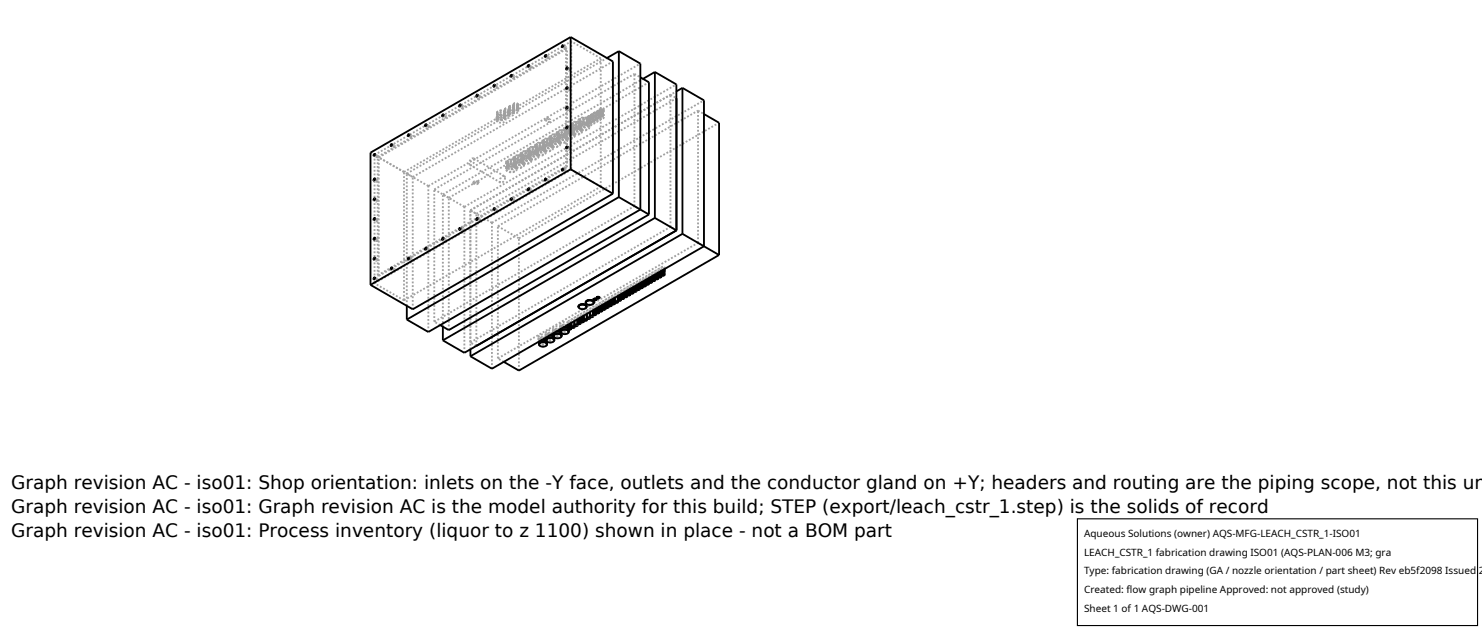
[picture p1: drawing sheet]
<svg xmlns="http://www.w3.org/2000/svg" width="212mm" height="90mm" viewBox="0 0 212 90" stroke-linecap="round" stroke-linejoin="round" font-family="sans-serif">
<defs><g id="words">
<g font-size="2.6">
<text x="1.6" y="69.8">Graph revision AC - iso01: Shop orientation: inlets on the -Y face, outlets and the conductor gland on +Y; headers and routing are the piping scope, not this un</text>
<text x="1.6" y="73.3">Graph revision AC - iso01: Graph revision AC is the model authority for this build; STEP (export/leach_cstr_1.step) is the solids of record</text>
<text x="1.6" y="76.7">Graph revision AC - iso01: Process inventory (liquor to z 1100) shown in place - not a BOM part</text>
</g>
<g font-size="1.4">
<text x="154.8" y="76.6">Aqueous Solutions (owner) AQS-MFG-LEACH_CSTR_1-ISO01</text>
<text x="154.8" y="79.3">LEACH_CSTR_1 fabrication drawing ISO01 (AQS-PLAN-006 M3; gra</text>
<text x="154.8" y="82">Type: fabrication drawing (GA / nozzle orientation / part sheet) Rev eb5f2098 Issued 2</text>
<text x="154.8" y="84.7">Created: flow graph pipeline Approved: not approved (study)</text>
<text x="154.8" y="87.4">Sheet 1 of 1 AQS-DWG-001</text>
</g>
</g></defs>
<g fill="none" stroke="#a0a0a0" stroke-width=".26" stroke-dasharray=".3 .3" stroke-linecap="butt">
<path d="M58.3 19.4l.3 .2M58.4 19.2l.4 .2M58.6 19.6l.2-.2M58.8 19.4h-.2v.2M60.7 18l.4 .2M60.9 17.8l.3 .1M61.1 18.2l.1-.2M61.2 17.9l-.1 .1v.2M61.2 18v-.1M63.2 16.6l.3 .2M63.3 16.3l.3 .2M63.5 16.8l.2-.2"/>
<path d="M63.6 16.5l-.1 .1v.2M63.7 16.6l-.1-.1M65.6 15.2l.3 .2M65.8 14.9l.3 .2M65.9 15.4l.2-.2M66.1 15.1l-.1 .1-.1 .2M66.1 15.2v-.1M68.1 13.8l.3 .2M68.2 13.5l.3 .2M68.4 14l.2-.2M68.5 13.7l-.1 .1v.2M68.6 13.8l-.1-.1"/>
<path d="M70.5 12.4l.3 .1M70.6 12.1l.4 .2M70.8 12.5l.2-.1M70.9 17.2l.2 .2 .4 .1 .5-.1 .2-.2M70.9 16.8l.1-.2 .3-.1h.7M70.9 16.8v.4M71 12.3l-.2 .1v.1M71 16.7l.1-.2 .2-.1 .7 .1M71 16.4l.1-.2 .2-.1 .7 .1M71 16.1l.1-.1 .2-.2 .7 .1M71 16.8l.1-.2 .2-.1 .7 .1M71 16.8v-.1"/>
<path d="M71 16.7l.1-.1 .2-.2 .7 .1M71 16.1l.1-.2 .3-.1 .6 .1M71 16.7v-.3M71 16.4v-.3M71 12.4v-.1M72 16.5l.1 .2M72 16.2l.1 .2M72 15.9l.1 .2M72 16.6l.1 .2M72 16.9l-.7-.1-.3 .1-.1 .3M72 16.5v.4M72 16.5l.2 .3"/>
<path d="M72 16.7l.4 .2 .2-.1 .2-.1M72 16.3l.3-.2 .3 .1M72 16.3v.4M72.1 16.1l.2-.1h.3M72.1 15.9l.2-.2 .3 .1M72.1 15.7l.2-.2h.3M72.1 16.3l.2-.1h.3M72.1 16.3v-.2M72.1 15.6l.2-.1h.3M72.1 16.1v-.2M72.1 15.9v-.2M72.1 15.6v.1"/>
<path d="M72.1 16.7l-.1 .2-.4 .1h-.4l-.2-.3M72.1 16.4l-.1 .3-.4 .1-.4-.1-.2-.3M72.1 16.7v-.3M72.1 16.4v-.3M72.1 16.1l-.1 .2-.4 .2-.4-.1-.2-.3M72.1 16.1l-.1 .2-.4 .1-.4-.1-.2-.2M72.1 16.8l-.1 .2-.4 .1-.4-.1-.2-.2M72.1 16.8v-.1M72.1 16.7l-.1 .3-.4 .1-.4-.1-.2-.3M72.1 16.1l-.1 .3-.4 .1-.4-.1-.2-.3M72.2 17.2l-.2-.3M72.2 16.8l-.2 .3-.4 .1-.5-.1-.2-.3"/>
<path d="M72.2 16.8v.4M72.6 16l.1 .1M72.6 15.8l.1 .1M72.6 15.5l.1 .2M72.6 15.5l.1 .1M72.6 16.2l.1 .1M72.6 16.5h-.4l-.2 .2M72.6 16.2v.3M72.6 16.2l.2 .1M72.7 16.3l.3 .2h.3l.1-.2M72.7 16l.2-.2h.4M72.7 16v.3"/>
<path d="M72.7 16.1l-.3 .2-.3-.2M72.7 15.9l-.3 .2-.3-.2M72.7 16.1v-.2M72.7 15.9v-.2M72.7 15.7l-.3 .1-.3-.1M72.7 15.6l-.3 .2-.3-.2M72.7 15.6v.1M72.7 16.3l-.3 .2-.3-.2M72.7 16.3v-.2M72.7 15.8l.2-.2h.3M72.7 15.5l.2-.1h.3M72.7 15.3l.2-.2 .3 .1"/>
<path d="M72.7 16l.2-.2h.3M72.7 16v-.2M72.7 15.3l.2-.2h.3M72.7 15.8v-.3M72.7 15.5v-.2M72.8 16.7l-.2-.2M72.8 16.3l-.4 .2h-.2l-.2-.2M72.8 16.3v.4M72.9 10.9l.4 .2M73.1 10.7l.3 .2M73.2 15.6l.1 .2M73.2 15.4l.1 .1"/>
<path d="M73.2 15.2l.1 .1M73.2 15.1l.1 .2M73.2 15.8l.1 .2M73.3 16.2l-.4-.1-.2 .2M73.3 15.8v.4M73.3 15.8l.1 .2M73.3 11.1l.1-.1M73.3 15.9l.3 .2h.3l.1-.2M73.3 15.6l.2-.2h.4M73.3 15.6v.3M73.3 15.8l-.3 .1-.3-.1M73.3 15.5l-.2 .2-.4-.2"/>
<path d="M73.3 15.3l-.2 .2-.4-.2M73.3 15.3l-.3 .1-.3-.1M73.3 15.8v-.3M73.3 15.5v-.2M73.3 16l-.2 .1-.4-.1M73.3 16v-.2M73.3 15.8l-.2 .1-.4-.1M73.3 15.3l-.3 .2-.3-.2M73.4 15.4l.1-.2 .4 .1M73.4 15.2l.1-.2h.4M73.4 14.9l.1-.1h.4M73.4 15.6l.1-.2 .4 .1"/>
<path d="M73.4 15.6v-.2M73.4 14.9l.2-.1h.3M73.4 14.9l.2-.2 .3 .1M73.4 15.4v-.2M73.4 15.2v-.3M73.4 16.3l-.1-.1M73.4 16l-.4 .2-.2-.1-.1-.1M73.4 16v.3M73.4 10.9l-.1 .1v.1M73.4 11v-.1M73.9 15.3v.1M73.9 15v.2"/>
<path d="M73.9 14.8v.1M73.9 15.5v.1M73.9 15.3l.1 .1M73.9 15l.1 .2M73.9 14.8l.1 .1M73.9 15.8h-.4l-.2 .1M73.9 15.4v.4M73.9 15.4l.1 .2M73.9 15.4l-.2 .2-.3-.2M73.9 15.2l-.2 .1-.3-.1M73.9 14.9l-.2 .2-.3-.2M73.9 15.4l.1-.2"/>
<path d="M73.9 15.2l.1-.3M73.9 15.6l-.2 .2-.3-.2M73.9 15.6l.1-.2M74 15.4l-.3 .2-.3-.2M74 15.2l-.3 .1-.3-.1M74 14.9l-.3 .2-.3-.2M74 15.9l-.1-.1M74 15.6l-.3 .2-.3-.1-.1-.1M74 15.6v.3M75.4 9.5l.3 .2M75.5 9.3l.4 .2M75.7 9.7l.2-.2"/>
<path d="M75.9 9.5l-.2 .1v.1M77.8 8.1l.4 .2M77.9 17.2v-.3l.2-.1M77.9 17.2l.4 .2M78 7.9l.3 .2M78.1 16.8l.1 .1M78.1 16.8l.4 .2M78.2 16.9l-.1 .2-.2 .1M78.2 8.3l.1-.2M78.3 17.4l.2-.1 .1-.2M78.3 8.1h-.1v.2M78.5 19.6l.1 .2"/>
<path d="M78.5 19.6v1M78.5 17l-.2 .2v.2M78.6 19.8h-.8l-.3 .2-.1 .2M78.6 19.8v1M78.6 17.1l-.1-.1M78.6 19.9l.2 .3M78.6 19.9l.2 .2M78.7 19.9l.1-.2 .2-.1h.7M78.7 19.6l.1-.2 .2-.1h.7M78.7 19.6l.1-.2 .2-.1h.6M78.7 19.5l.1-.2 .2-.1 .6 .1M78.7 19.5v.1"/>
<path d="M78.7 19.9l.1-.2 .2-.1h.6M78.7 19.9v-.3M79.5 19l.1 .2M79.5 20l.1-.2 .2-.2h.8M79.5 19v1M79.6 19.2h-.8l-.2 .2-.1 .2M79.6 19.2v1M79.6 20l.2 .2 .4 .2 .5-.1 .2-.3M79.6 19.6l.1-.2 .4-.1 .6 .1M79.6 19.6v.4M79.6 19.9l.2 .3M79.6 19.6l.2 .3"/>
<path d="M79.6 19.3l.2 .3M79.6 19.3l.2 .2M79.7 20l.1 .2M79.7 19.9l.1 .3M79.7 19.6l.1 .3M79.7 19.3l.1 .3M79.7 20v.3M79.7 20l.2 .2M79.7 19.6l.1-.2 .2-.2 .7 .1M79.7 19.3l.1-.2 .3-.1h.6M79.7 19l.1-.2 .2-.1h.7M79.7 19.6l.1-.1 .3-.2 .6 .1"/>
<path d="M79.7 19.6l.1-.2 .3-.2 .6 .1M79.7 19l.1-.2 .3-.1h.6M79.7 18.9l.1-.2 .3-.1 .6 .1M79.7 19.6v-.3M79.7 19.3v-.3M79.7 18.9v.1M79.8 19.9l-.1 .2-.4 .1-.4-.1-.2-.2M79.8 19.6l-.2 .2-.3 .1-.4-.1-.2-.2M79.8 19.5l-.1 .2-.4 .2-.4-.1-.2-.3M79.8 19.9v-.3M79.8 19.5v.1M79.8 19.6l-.1 .2-.4 .1-.4-.1-.2-.2"/>
<path d="M79.9 19.4h.8l.3-.2 .1-.2M79.9 19.4v1M80 19.6l-.1-.2M80 19.6v1M80.3 6.7l.3 .2M80.4 6.5l.4 .2M80.5 18.4l.1 .2M80.5 19.4l.1-.2 .3-.2h.8M80.5 18.4v1M80.6 6.9l.2-.2M80.6 18.6h-.7l-.3 .2-.1 .2M80.6 18.6v1"/>
<path d="M80.6 19.6l-.1-.2M80.7 19.4l.1 .2 .5 .2 .5-.1 .2-.3M80.7 19l.1-.2 .3-.1 .7 .1M80.7 19v.4M80.7 19.3l.1 .3M80.7 19l.1 .3M80.7 18.7l.1 .3M80.7 18.7l.1 .2M80.7 19.4l.2 .2M80.7 19.3l.2 .3M80.7 19l.2 .3M80.7 18.7l.2 .3"/>
<path d="M80.7 19.7l-.6-.1-.4 .2-.1 .2M80.7 19.4v.3M80.7 19l.1-.2 .3-.2 .6 .1M80.7 18.7l.1-.2 .3-.1h.6M80.7 18.4l.1-.2 .3-.1h.6M80.7 19l.1-.1 .3-.2 .6 .1M80.8 18.4l.1-.2 .2-.1h.6M80.8 18.3v-.1l.3-.2 .6 .1M80.8 18.3v.1M80.8 19v-.2l.3-.1h.6M80.8 18.7v-.2l.3-.1h.6M80.8 19l-.1-.3"/>
<path d="M80.8 18.7l-.1-.3M80.8 6.7h-.2v.2M80.8 19.6l-.1 .2-.4 .1-.4-.1-.2-.2M80.8 19.3l-.1 .2-.4 .1-.4-.1-.2-.2M80.8 19l-.1 .2-.4 .1-.4-.1-.2-.2M80.8 18.9l-.1 .3-.4 .1-.4-.1-.2-.3M80.8 19.6l.1-.3M80.8 19.3l.1-.3M80.8 18.9v.1M80.9 19.6l-.2 .3-.4 .1-.4-.1-.2-.3M80.9 19.6l-.2 .2-.4 .1-.4-.1-.2-.2M80.9 19.3l-.2 .2-.4 .1-.4-.1-.2-.2"/>
<path d="M80.9 19l-.2 .2-.4 .1-.4-.1-.2-.2M80.9 18.3l.3 .2M80.9 15.5l.3 .2M80.9 12.7l.3 .2M80.9 9.9l.3 .2M80.9 20l-.2-.3M80.9 19.6l-.1 .3-.5 .1-.5-.1-.2-.3M80.9 19.6v.4M81 18.8h.7l.3-.2 .1-.2M81 18.8v1M81 19.8l.1 .2M81 7l-.2-.1"/>
<path d="M81 18.1l.4 .2M81 15.3l.4 .2M81 12.5l.4 .1M81 9.6l.4 .2M81.1 19l-.1-.2M81.1 20l-.1 .2-.3 .2h-.8M81.1 19v1M81.2 18.5l.2-.1M81.2 15.7l.2-.2M81.2 12.9l.2-.2M81.2 10.1l.2-.2M81.4 18.3l-.2 .1v.1"/>
<path d="M81.4 15.5h-.2v.2M81.4 12.6l-.2 .1v.2M81.4 9.8l-.2 .1v.2M81.4 18.4v-.1M81.4 12.7v-.1M81.4 9.9v-.1M81.6 17.8l.1 .2M81.6 18.8l.1-.2 .2-.2h.8M81.6 17.8v1M81.6 5.9v18.3M81.7 18h-.8l-.3 .2-.1 .2M81.7 18v1"/>
<path d="M81.7 19l-.1-.2M81.7 18.8l.2 .3 .4 .1 .5-.1 .2-.3M81.7 18.4l.1-.2 .3-.1 .7 .1M81.7 18.4v.4M81.7 18.7l.2 .3M81.7 18.4l.2 .3M81.7 18.1l.2 .3M81.7 18.1l.2 .2M81.7 18.8l.2 .2M81.8 19.1l-.7-.1-.3 .2-.1 .2M81.8 18.8v.3M81.8 18.8l.2 .2"/>
<path d="M81.8 18.4l.1-.2 .2-.2 .7 .1M81.8 18.1l.1-.2 .2-.1h.7M81.8 17.8l.1-.2 .2-.1h.7M81.8 18.5l.1-.2 .2-.2 .7 .1M81.8 18.5v-.1M81.8 18.4l.1-.2 .2-.1h.6M81.8 18.1l.1-.2 .2-.1h.6M81.8 17.8l.1-.2 .2-.1h.6M81.8 17.7l.1-.1 .2-.2 .6 .1M81.8 18.4v-.3M81.8 18.1v-.3M81.8 17.7v.1"/>
<path d="M81.9 19l-.2 .2-.4 .1-.4-.1-.1-.2M81.9 18.7l-.2 .2-.3 .1-.5-.1-.1-.2M81.9 18.4l-.2 .2-.4 .1-.4-.1-.1-.2M81.9 18.3l-.2 .3-.4 .1-.4-.1-.1-.3M81.9 19v-.3M81.9 18.7v-.3M81.9 18.3v.1M81.9 19l-.2 .3-.4 .1-.4-.1-.2-.3M81.9 19l-.2 .2-.4 .1-.4-.1-.2-.2M81.9 18.7l-.2 .2-.3 .1-.5-.1-.2-.2M81.9 18.4l-.2 .2-.4 .1-.4-.1-.2-.2M82 19.4l-.2-.3"/>
<path d="M82 19l-.2 .3-.4 .1-.5-.1-.2-.3M82 19v.4M82 18.2h.8l.2-.2 .1-.2M82 18.2v1M82 19.2l.1 .2M82.1 18.4l-.1-.2M82.1 19.4l-.1 .2-.3 .2h-.7M82.1 18.4v1M82.6 17.2l.1 .2M82.6 18.2l.1-.2 .3-.2h.8M82.6 17.2v1M82.7 17.4h-.8l-.2 .2-.1 .2"/>
<path d="M82.7 17.4v1M82.7 18.4l-.1-.2M82.7 18.2l.2 .2 .4 .2 .5-.1 .2-.3M82.7 17.8l.1-.2 .3-.1 .7 .1M82.7 17.8v.4M82.7 18.1l.2 .3M82.7 17.8l.2 .3M82.7 17.5l.2 .3M82.7 17.5l.2 .2M82.8 18.2l.1 .3M82.8 18.1l.1 .3M82.8 17.8l.1 .3"/>
<path d="M82.8 17.5l.1 .3M82.8 18.5l-.7-.1-.3 .2-.1 .2M82.8 18.2v.3M82.8 18.2l.2 .2M82.8 17.8l.1-.2 .2-.1h.7M82.8 17.5l.1-.2 .3-.1h.6M82.8 17.2l.1-.2 .3-.1h.6M82.8 17.9l.1-.2 .2-.2 .7 .1M82.8 17.9v-.1M82.8 17.8l.3-.3h.7M82.8 17.1l.1-.1 .3-.2 .6 .1M82.8 17.8v-.3"/>
<path d="M82.8 17.5v-.3M82.8 17.1v.1M82.9 18.4l-.1 .2-.4 .1-.4-.1-.2-.2M82.9 18.1l-.1 .2-.4 .1-.4-.1-.2-.2M82.9 17.8l-.1 .2-.4 .1-.4-.1-.2-.2M82.9 17.7l-.1 .3-.4 .1-.4-.1-.2-.3M82.9 18.4v-.3M82.9 18.1v-.3M82.9 17.7v.1M82.9 18.5l-.1 .2-.4 .1-.5-.1-.1-.2M82.9 18.5v-.1M83 18.8l-.2-.3"/>
<path d="M83 18.4l-.2 .3-.4 .1-.5-.1-.2-.3M83 18.4v.4M83 17.6h.8l.3-.2 .1-.2M83 17.6v1M83 18.6l.1 .2M83.1 17.8l-.1-.2M83.1 18.8l-.1 .2-.3 .2h-.7M83.1 17.8v1M83.8 17.8l.1-.2h.3M83.8 16.8v1M83.8 16.8h-.8l-.3 .2-.1 .2M83.8 17.5l.1 .3"/>
<path d="M83.8 17.2l.1 .3M83.8 16.9l.1 .3M83.8 16.9l.1 .2M83.8 17.6l.2 .3M83.8 17.5l.2 .3M83.8 17.2l.2 .3M83.8 16.9l.2 .3M83.8 17.9l-.6-.1-.3 .2-.2 .2M83.8 17.6v.3M83.8 17.6l.2 .2M83.9 17.8l.2 .1 .3-.1M83.9 17.4l.1-.2 .3 .1"/>
<path d="M83.9 17.4v.4M83.9 17.2l.1-.1h.3M83.9 17l.1-.1h.3M83.9 16.8l.2-.1h.2M83.9 17.8l-.1 .2-.4 .1-.4-.1-.2-.2M83.9 17.5l-.1 .2-.4 .1-.4-.1-.2-.2M83.9 17.8l.1-.3M83.9 17.5l.1-.3M83.9 17.2l-.1 .2-.4 .1-.4-.1-.2-.2M83.9 17.1l-.1 .3-.4 .1-.4-.1-.2-.3M83.9 17.1v.1M84 17.4l.2-.1"/>
<path d="M84 17.2l.2-.1M84 17l.2-.1M84 16.8l.2-.1M84 16.7l.2-.1M84 17.4l-.1-.2M84 17.2l-.1-.2M84 17l-.1-.2M84 16.7v.1M84 17.9l-.2 .2-.4 .1-.4-.1-.2-.2M84 17.9v-.1M84 17.8l-.2 .2-.4 .1-.4-.1-.2-.2M84 17.5l-.2 .2-.4 .1-.4-.1-.2-.2"/>
<path d="M84 17.2l-.2 .2-.4 .1-.4-.1-.2-.2M84 18.2l-.2-.3M84 17.8l-.1 .3-.5 .1-.5-.1-.2-.3M84 17.8v.4M84.1 17l.3-.1 .1-.1M84.1 17v1M84.1 18l.1 .2M84.2 17.2l-.1-.2M84.2 18.2l-.2 .2-.2 .2h-.8M84.2 17.2v1M84.2 16.5v.1M84.2 17.5l.2-.2h.3"/>
<path d="M84.2 16.5v1M84.2 16.6h-.3l-.1 .2M84.2 16.6v1M84.2 17.6v-.1M84.2 17.3l.1 .1M84.2 17.1l.1 .1M84.2 16.9l.1 .1M84.2 16.7l.1 .1M84.2 16.6l.1 .1M84.3 17.1v.1M84.3 16.9v.1M84.3 16.7v.1"/>
<path d="M84.3 17.7l-.3-.1-.1 .2M84.3 17.3v.4M84.3 17.3l.1 .1M84.3 17.4l-.2 .1-.1-.1M84.3 17.2l-.2 .1-.1-.1M84.3 17l-.2 .1-.1-.1M84.3 17.4v-.2M84.3 17.2v-.2M84.3 17v-.2M84.3 16.8h-.2h-.1M84.3 16.7l-.2 .1-.1-.1M84.3 17.2l-.2 .1-.2-.1"/>
<path d="M84.3 17l-.2 .1-.2-.1M84.3 16.8l-.2 .1-.2-.1M84.3 17.5l.2 .1 .3-.1M84.3 17.1l.2-.1h.2M84.3 17.1v.4M84.4 17.8l-.1-.1M84.4 17.4l-.3 .1-.2-.1M84.4 17.4v.4M84.4 16.9l.1-.1h.2M84.4 16.7l.1-.1h.2M84.4 16.5l.1-.1h.2M84.4 17.1l.3-.1"/>
<path d="M84.4 16.9l.3-.1M84.4 16.7l.3-.1M84.4 16.5l.3-.1M84.4 17.1v-.2M84.4 16.9v-.2M84.4 16.7v-.2M84.5 16.7h.3l.1-.2M84.5 16.7v1M84.5 17.7v.1M84.5 16.8v-.1M84.5 17.8l-.1 .1-.3 .1M84.5 16.8v1"/>
<path d="M84.7 17.3l.1-.2h.3M84.7 16.3v1M84.7 16.3l-.3 .1-.2 .1M84.7 17v.1M84.7 16.8v.1M84.7 16.6v.1M84.7 16.4v.1M84.7 16.8l.1 .1M84.7 16.6l.1 .1M84.7 16.4l.1 .1M84.7 17.4h-.2l-.2 .1M84.7 17v.4"/>
<path d="M84.7 17l.1 .1M84.7 17.1l-.1 .1-.2-.1M84.7 16.9l-.1 .1-.2-.1M84.7 16.7l-.1 .1-.2-.1M84.7 17.1l.1-.2M84.7 16.9l.1-.2M84.7 16.7l.1-.2M84.7 16.5l-.1 .1-.2-.1M84.8 16.9l-.2 .1-.2-.1M84.8 16.7l-.2 .1-.2-.1M84.8 16.5l-.2 .1-.2-.1M84.8 17.3l.2 .1 .2-.1"/>
<path d="M84.8 16.2l.1-.1h.3M84.8 16.2v1.1M84.8 17.5l-.1-.1M84.8 17.1l-.2 .1-.3-.1M84.8 17.1v.4M84.9 16.5l.3-.1 .2-.1M84.9 16.5v1M84.9 17.5l-.1 .2h-.3M85.1 16v.1M85.1 17l.1-.2h.4M85.1 16v1M85.1 16.1h-.3l-.1 .2"/>
<path d="M85.1 16.1v1M85.1 17.1v-.1M85.2 17.2l-.3-.1-.1 .2M85.2 16.1v1.1M85.2 16.1v.1M85.2 17l.2 .1 .3-.1M85.2 16.6l.2-.1h.2M85.2 16.6v.4M85.2 17.3v-.1M85.2 16.2l-.2 .1-.2-.1M85.2 16.2v1.1M85.3 16.4l.1-.1h.2"/>
<path d="M85.3 16.2l.1-.1h.2M85.3 16l.1-.1h.2M85.3 16.6l.3-.1M85.3 16.4l.3-.1M85.3 16.2l.3-.1M85.3 16l.3-.1M85.3 15.9h.3M85.3 16.6v-.2M85.3 16.4v-.2M85.3 16.2v-.2M85.3 15.9v.1M85.4 16.2h.3l.1-.2"/>
<path d="M85.4 16.2v1M85.4 17.2v.1M85.4 16.3v-.1M85.4 17.3l-.2 .1-.3 .1M85.4 16.3v1M85.5 15.8h.1M85.5 16.7l.1-.1 .3-.1 .2 .1 .2 .1M85.5 15.8v.9M85.6 15.8l-.4 .1-.1 .1M85.6 15.8v1M85.6 16.8l-.1-.1M85.6 16.5v.1"/>
<path d="M85.6 16.3v.1M85.6 16.1v.1M85.6 15.9v.1M85.6 16.9h-.2l-.2 .1M85.6 16.5v.4M85.6 16.5l.1 .1M85.6 16.6l-.1 .1-.2-.1M85.6 16.4l-.1 .1-.2-.1M85.6 16.2l-.1 .1-.2-.1M85.6 16l-.1 .1-.2-.1M85.6 15.9l-.1 .1-.2-.1M85.6 16.6v-.2"/>
<path d="M85.6 16.4v-.2M85.6 16.2v-.2M85.7 16.7l.2 .2 .2-.2M85.7 16.3l.1-.1h.3M85.7 16.3v.4M85.7 17l-.1-.1M85.7 16.6l-.2 .1-.3-.1M85.7 16.6v.4M85.7 16.1l.1-.1 .2 .1M85.7 15.9l.1-.1 .2 .1M85.7 15.7l.1-.1 .2 .1M85.7 15.7h.3"/>
<path d="M85.7 15.7l.3-.1M85.7 16.3h.3M85.7 16.1h.3M85.7 15.9h.3M85.7 16.3v-.2M85.7 16.1v-.2M85.7 15.9v-.2M85.8 16l.3-.1 .2-.1M85.8 16v.9M85.8 16.9v.1M85.8 8.3l-4.2-2.4M85.8 17l-.1 .2h-.3"/>
<path d="M85.8 16v1M86 16.3h.1M86 16.1h.1M86 15.9h.1M86 15.7h.1M86 15.6l.1 .1M86.1 16.6h-.3l-.1 .1M86.1 16.2v.4M86.1 16.2v.1M86.1 16.3l-.2 .1-.2-.1M86.1 16.1l-.2 .1-.2-.1M86.1 15.9l-.2 .1-.2-.1"/>
<path d="M86.1 15.7l-.2 .1-.2-.1M86.1 16.3v-.2M86.1 16.1v-.2M86.1 15.9v-.2M86.1 16.7v-.1M86.1 16.3l-.2 .2-.2-.2M86.1 16.3v.4M86.3 15.8l-.4-.2h-.2l-.2 .2M86.3 16.7l-.2 .2h-.3M86.3 15.8v.9M90.6 10.6l.9 .4M95.8 13.5l.8 .5"/>
<path d="M99.7 15.8l.8 .5M52.9 21.8l6.1 3.5M53.4 39.9l.3 .1M53.4 37l.3 .2M53.4 34.2l.3 .2M53.4 31.4l.3 .2M53.4 28.6l.3 .2M53.4 25.8l.3 .1M53.4 22.2l.3 .2M53.5 22.1v18.4M53.5 22.1l28.1-16.2M53.5 39.6l.4 .2"/>
<path d="M53.5 36.8l.4 .2M53.5 34l.4 .2M53.5 31.2l.4 .1M53.5 28.3l.4 .2M53.5 25.5l.4 .2M53.5 22l.4 .2M53.7 37.2l.2-.2M53.7 34.4l.2-.2M53.7 31.6l.2-.2M53.7 28.8l.2-.2M53.7 25.9l.2-.1M53.7 22.4l.2-.2"/>
<path d="M53.9 39.8l-.2 .1v.1M53.9 37l-.2 .1v.1M53.9 34.2h-.2v.2M53.9 31.3l-.2 .1v.2M53.9 28.5l-.2 .1v.2M53.9 25.7l-.2 .1v.1M53.9 22.2l-.2 .1v.1M53.9 39.9v-.1M53.9 31.4v-.1M53.9 28.6v-.1M53.9 25.8v-.1M53.9 39.3v-16.9"/>
<path d="M53.9 22.4l26.9-15.5M53.9 39.3l26.9-15.5M54.1 39.4v-16.9M54.1 22.5l26.9-15.5M54.1 39.4l26.9-15.5M54.1 39.4l-.2-.1M54.1 22.5l-.2-.1M55.8 38.4l.4 .2M55.8 20.8l.4 .2M56 38.2l.3 .2M56 20.6l.3 .2M56.2 38.6l.1-.1"/>
<path d="M56.2 21l.1-.2M56.3 38.4l-.1 .1v.1M56.3 20.8h-.1v.2M56.3 38.5v-.1M57.7 24.6l-4.2-2.5M57.7 24.6l28.1-16.3M58.1 24.8l28.6-16.5M58.3 37l.3 .2M58.4 36.8l.4 .2M58.6 37.2l.2-.2M58.8 37l-.2 .1v.1M59 25.3l28.5-16.5"/>
<path d="M60.7 35.6l.4 .2M60.9 35.4l.3 .2M61.1 35.8l.1-.2M61.2 26.6l30.3-17.5M61.2 26.6l-3.1-1.8M61.2 35.6l-.1 .1v.1M62 27.1l2.1 1.2M62 27.1l28.6-16.5M63.2 34.2l.3 .2M63.3 27.8l28.5-16.5M63.3 34l.3 .2M63.5 34.4l.2-.2"/>
<path d="M63.6 34.2h-.1v.2M63.7 34.2h-.1M64.1 28.3l28.6-16.6M65.6 32.8l.3 .2M65.8 32.6l.3 .1M65.9 33l.2-.2M66.1 32.7l-.2 .1v.2M66.1 32.8v-.1M66.3 29.5l30.3-17.4M66.3 29.5l-3-1.7M67.1 23.6h.2l.2-.2 .3-.5M67.1 23.6l4.4 2.5"/>
<path d="M67.2 30l.8 .5M67.2 30l28.6-16.5M67.2 30l29.4-17M67.6 26.1l.3 .2h.3l.1-.2M67.6 26l.2-.1h.4M67.6 26v.1M67.7 22.6h-.3l-.3 .3-.1 .4 .1 .3M67.7 22.6l4.3 2.5M67.8 22.9l-.1-.3M68 30.5l28.6-16.5M68.1 31.4l.3 .2M68.2 31.1l.3 .2"/>
<path d="M68.2 26l-.4-.1-.2 .2M68.2 25.9l.1 .1M68.3 26.1l-.1-.1M68.3 26l-.3 .2h-.3l-.1-.2M68.3 26v.1M68.4 31.6l.2-.2M68.5 31.3l-.1 .1v.2M68.6 31.4l-.1-.1M70.3 31.8l30.2-17.5M70.3 31.8l-3.1-1.8M70.5 30l.3 .2M70.6 29.7l.4 .2"/>
<path d="M70.8 30.2l.2-.2M71 29.9l-.2 .1v.2M71 30v-.1M71.1 32.3l3 1.7M71.1 32.3l28.6-16.5M71.5 26.1l-.1-.2 .1-.4 .3-.3 .2-.1M72 25.1l.1 .3M72.1 25.4l-.2 .5-.2 .2h-.2M72.3 23.2l.2 .3 .5 .1 .6-.1 .2-.3M72.3 24.2l.1-.3 .3-.1h.7M72.3 23.2v1M72.4 24.2l.2 .2 .4 .1 .5-.1 .2-.2"/>
<path d="M72.4 23.8l.1-.2 .3-.1 .7 .1M72.4 23.8v.4M72.5 23.7l.1-.2 .2-.1 .7 .1M72.5 23.5v-.2l.3-.2 .7 .1M72.5 23.2l.1-.2 .2-.2 .7 .1M72.5 23.8l.1-.2 .2-.1 .6 .1M72.5 23.8v-.1M72.5 23.7l.1-.1 .2-.2 .6 .1M72.5 23.5l.1-.2 .2-.2 .6 .1M72.5 23.1l.1-.1 .2-.2 .6 .1M72.5 23.1l.1-.2 .2-.1 .6 .1M72.5 23.7v-.2"/>
<path d="M72.5 23.5v-.3M72.9 28.6l.4 .2M73.1 28.3l.3 .2M73.3 28.8l.1-.2M73.3 22.6l.1 .2M73.3 23.6l.1-.2 .3-.2h.7M73.3 22.6v1M73.4 22.8h-.8l-.2 .2-.1 .2M73.4 22.8v1M73.4 23.8l-.1-.2M73.4 28.5l-.1 .1v.2M73.4 23.6l.2 .2 .5 .1 .4-.1 .2-.2"/>
<path d="M73.4 23.2l.1-.2 .4-.1 .6 .1M73.4 23.2v.4M73.4 23.5l.2 .2M73.4 23.2l.2 .3M73.4 22.9l.2 .2M73.4 23.6l.2 .2M73.4 28.6v-.1M73.5 23.5l.1 .2M73.5 23.2l.1 .3M73.5 22.9l.1 .3M73.5 23.9l-.7-.1-.3 .2-.1 .2M73.5 23.6v.3"/>
<path d="M73.5 23.6l.2 .2M73.5 23.1l.1-.2 .3-.1 .6 .1M73.5 22.9l.1-.2 .2-.2 .7 .1M73.5 22.6l.1-.2 .2-.2 .7 .1M73.5 23.2l.1-.2 .3-.1 .6 .1M73.5 23.2v-.1M73.5 22.9l.1-.2 .3-.2 .6 .1M73.5 22.6l.1-.2 .3-.2 .6 .1M73.5 22.5l.1-.2 .3-.1 .6 .1M73.5 23.1v-.2M73.5 22.9v-.3M73.5 22.5v.1"/>
<path d="M73.6 23.7l-.2 .3-.3 .1-.4-.1-.2-.3M73.6 23.5l-.2 .2-.3 .1-.4-.1-.2-.2M73.6 23.1l-.1 .3-.4 .1-.4-.1-.2-.3M73.6 23.1l-.2 .2-.3 .1-.4-.1-.2-.2M73.6 23.7v-.2M73.6 23.5v-.3M73.6 23.8l-.1 .2-.4 .1h-.4l-.2-.3M73.6 23.8v-.1M73.6 23.7l-.2 .3-.3 .1-.5-.1-.1-.3M73.6 23.5l-.1 .2-.4 .1-.4-.1-.2-.2M73.6 23.2l-.2 .2-.3 .1-.5-.1-.1-.2M73.7 24.2l-.2-.3"/>
<path d="M73.7 23.8l-.2 .3-.4 .1-.5-.1-.2-.3M73.7 23.8v.4M73.7 23h.8l.2-.2 .2-.2M73.7 24l.1 .2M73.7 23v1M73.8 23.2l-.1-.2M73.8 24.2l-.2 .3-.5 .1-.6-.1-.2-.3M73.8 23.2v1M74.1 34l28.6-16.5M74.3 22l.1 .2M74.3 23l.1-.2 .3-.2h.7M74.3 22v1"/>
<path d="M74.4 22.2h-.7l-.3 .2-.1 .2M74.4 22.2v1M74.4 23.2l-.1-.2M74.5 23l.1 .2 .5 .1 .5-.1 .2-.2M74.5 22.6l.1-.2 .2-.1 .8 .1M74.5 22.6v.4M74.5 22.9l.1 .2M74.5 22.6l.1 .3M74.5 22.3l.1 .3M74.5 22.3l.1 .2M74.5 23l.1 .2M74.5 22.9l.2 .2"/>
<path d="M74.5 22.6l.2 .3M74.5 22.3l.2 .3M74.5 23.3l-.7-.1-.3 .2-.1 .2M74.5 23v.3M74.5 23l.2 .2M74.5 22.5l.1-.1 .3-.2 .6 .1M74.5 22.3l.1-.2 .3-.2 .6 .1M74.5 22l.1-.2 .3-.2 .6 .1M74.5 22.6l.1-.2 .3-.1 .6 .1M74.5 22.6v-.1M74.5 22.3l.1-.2 .3-.1h.6M74.5 22l.1-.2 .3-.1h.6"/>
<path d="M74.5 21.9l.1-.2 .3-.1 .6 .1M74.5 22.5v-.2M74.5 22.3v-.3M74.5 21.9v.1M74.6 23.1l-.1 .3-.4 .1-.4-.1-.2-.3M74.6 22.9l-.1 .2-.4 .1-.4-.1-.2-.2M74.6 22.6l-.1 .2-.4 .1-.4-.1-.2-.2M74.6 22.5l-.1 .2-.4 .1h-.4l-.2-.3M74.6 23.1l.1-.2M74.6 22.9l.1-.3M74.6 22.5v.1M74.6 23.2l-.1 .2-.4 .1h-.4l-.2-.3"/>
<path d="M74.6 23.2l.1-.1M74.7 23.1l-.2 .3-.4 .1-.4-.1-.2-.3M74.7 22.9l-.2 .2-.4 .1-.4-.1-.2-.2M74.7 22.6l-.2 .2-.4 .1-.4-.1-.2-.2M74.7 23.6l-.2-.3M74.7 23.2l-.1 .3-.5 .1-.5-.1-.2-.3M74.7 23.2v.4M74.8 22.4h.7l.3-.2 .1-.2M74.8 22.4v1M74.8 23.4l.1 .2M74.9 22.6l-.1-.2M74.9 23.6l-.2 .2-.2 .1-.8 .1"/>
<path d="M74.9 22.6v1M75.4 21.4v.2M75.4 22.4l.1-.2 .2-.2h.8M75.4 21.4v1M75.4 27.2l.3 .1M75.4 21.6h-.7l-.3 .2-.1 .2M75.4 21.6v1M75.4 22.6v-.2M75.5 22.4l.2 .2 .4 .1 .5-.1 .2-.2M75.5 22l.1-.2 .3-.1 .7 .1M75.5 22v.4M75.5 22.3l.2 .2"/>
<path d="M75.5 22l.2 .3M75.5 21.7l.2 .3M75.5 21.7l.2 .2M75.5 22.4l.2 .2M75.5 26.9l.4 .2M75.6 22.7l-.7-.1-.3 .2-.1 .2M75.6 22.4v.3M75.6 22.4l.2 .2M75.6 22l.1-.2 .2-.2 .7 .1M75.6 21.7l.1-.2 .2-.2 .7 .1M75.6 21.4l.1-.2 .2-.1h.7M75.6 22l.1-.2 .2-.1 .6 .1"/>
<path d="M75.6 22l.1-.2 .2-.2 .6 .1M75.6 21.7l.1-.2 .2-.1h.6M75.6 21.4l.1-.2 .2-.1h.6M75.6 21.3l.1-.2 .2-.1 .6 .1M75.6 22v-.3M75.6 21.7v-.3M75.6 21.3v.1M75.7 22.5l-.2 .3-.4 .1-.4-.1-.2-.3M75.7 22.3l-.2 .2-.4 .1-.4-.1-.2-.2M75.7 22l-.2 .2-.4 .1-.4-.1-.2-.2M75.7 21.9l-.2 .2-.3 .1h-.5l-.2-.3M75.7 22.5v-.2"/>
<path d="M75.7 22.3v-.3M75.7 21.9v.1M75.7 22.6l-.2 .2-.4 .2-.4-.2-.2-.2M75.7 22.6v-.1M75.7 22.5l-.2 .3-.3 .1-.5-.1-.2-.3M75.7 22l-.2 .2-.3 .1-.5-.1-.2-.2M75.7 27.3l.2-.1M75.8 23l-.2-.3M75.8 22.6l-.2 .3-.5 .1-.4-.1-.2-.3M75.8 22.6v.4M75.8 21.8h.7l.3-.2 .1-.2M75.8 21.8v1"/>
<path d="M75.8 22.8l.1 .2M75.9 27.1l-.2 .1v.1M75.9 22l-.1-.2M75.9 23l-.1 .2-.3 .1-.7 .1M75.9 22v1M75.9 27.2v-.1M76.4 20.8l.1 .2M76.4 21.8l.1-.2 .3-.2h.7M76.4 20.8v1M76.5 21h-.8l-.2 .2-.1 .2M76.5 21v1M76.5 22l-.1-.2"/>
<path d="M76.5 21.8l.2 .2 .4 .1 .5-.1 .2-.2M76.5 21.4l.1-.2 .4-.1 .6 .1M76.5 21.4v.4M76.5 21.7l.2 .3M76.5 21.4l.2 .3M76.5 21.1l.2 .3M76.5 21.1l.2 .2M76.5 21.8l.2 .2M76.6 21.7l.1 .3M76.6 21.4l.1 .3M76.6 21.1l.1 .3M76.6 22.1l-.7-.1-.3 .2-.1 .2"/>
<path d="M76.6 21.8v.3M76.6 21.8l.2 .2M76.6 21.4l.1-.2 .2-.2 .7 .1M76.6 21.1l.1-.2 .3-.2 .6 .1M76.6 20.8l.1-.2 .2-.1h.7M76.6 21.4l.1-.2 .3-.1 .6 .1M76.6 21.1l.1-.2 .3-.1h.6M76.6 20.8l.1-.2 .3-.1h.6M76.6 20.7l.1-.2 .3-.1 .6 .1M76.6 21.4v-.3M76.6 21.1v-.3M76.6 20.7v.1"/>
<path d="M76.7 22l-.1 .2-.4 .1-.4-.1-.2-.2M76.7 21.7l-.2 .2-.3 .1-.4-.1-.2-.2M76.7 22v-.3M76.7 21.7v-.3M76.7 21.4l-.1 .2-.4 .1-.4-.1-.2-.2M76.7 21.3l-.1 .2-.4 .1h-.4l-.2-.3M76.7 21.3v.1M76.7 22l-.2 .3-.3 .1-.4-.1-.2-.3M76.7 21.7l-.2 .2-.4 .1-.4-.1-.1-.2M76.8 22.4l-.2-.3M76.8 22l-.2 .3-.4 .1-.5-.1-.2-.3M76.8 22v.4"/>
<path d="M76.8 21.2h.8l.3-.2 .1-.2M76.8 21.2v1M76.8 22.2l.1 .2M76.9 21.4l-.1-.2M76.9 22.4l-.1 .2-.2 .2h-.8M76.9 21.4v1M77.4 20.2l.1 .2M77.4 21.2l.1-.2 .3-.2h.8M77.4 20.2v1M77.5 20.4h-.7l-.3 .2-.1 .2M77.5 20.4v1M77.5 21.4l-.1-.2"/>
<path d="M77.6 21.2l.2 .2 .4 .2 .5-.2 .2-.2M77.6 20.8l.1-.2 .3-.1 .7 .1M77.6 20.8v.4M77.6 21.1l.1 .3M77.6 20.8l.1 .3M77.6 20.5l.1 .3M77.6 20.5l.1 .2M77.6 21.2l.2 .2M77.6 21.1l.2 .3M77.6 20.8l.2 .3M77.6 20.5l.2 .3M77.6 21.5l-.6-.1-.4 .2-.1 .2"/>
<path d="M77.6 21.2v.3M77.6 20.8l.1-.2 .3-.2 .6 .1M77.6 20.5l.1-.2 .3-.1h.6M77.6 20.2l.1-.2 .3-.1h.6M77.6 20.8l.1-.1 .3-.2 .6 .1M77.7 20.8v-.2l.3-.2 .6 .1M77.7 20.5v-.2l.3-.1h.6M77.7 20.2l.3-.3h.6M77.7 20.1l.1-.2 .2-.1 .6 .1M77.7 20.8l-.1-.3M77.7 20.5l-.1-.3M77.7 20.1v.1"/>
<path d="M77.7 21.4l-.1 .2-.4 .1-.4-.1-.2-.2M77.7 21.1l-.1 .2-.4 .1-.4-.1-.2-.2M77.7 20.8l-.1 .2-.4 .1-.4-.1-.2-.2M77.7 20.7l-.1 .3-.4 .1-.4-.1-.2-.3M77.7 21.4l.1-.3M77.7 21.1l.1-.3M77.7 20.7v.1M77.8 21.4l-.2 .2-.4 .2-.4-.1-.2-.3M77.8 21.4l-.2 .2-.4 .1-.4-.1-.2-.2M77.8 21.1l-.2 .2-.4 .1-.4-.1-.2-.2M77.8 20.8l-.2 .2-.4 .1-.4-.1-.2-.2M77.8 21.8l-.2-.3"/>
<path d="M77.8 21.4l-.2 .3-.4 .1-.5-.1-.2-.3M77.8 21.4v.4M77.8 25.7l.4 .2M77.9 20.6h.7l.3-.2 .1-.2M77.9 20.6v1M77.9 21.6l.1 .2M78 20.8l-.1-.2M78 21.8l-.1 .2-.3 .2h-.8M78 20.8v1M78 25.5l.3 .2M78.2 25.9l.1-.1M78.3 25.7l-.1 .1v.1"/>
<path d="M78.3 25.8v-.1M78.5 20.6l.1-.2 .2-.2h.8M78.6 20.8l-.1-.2M78.6 20.6l.2 .2 .4 .2 .5-.1 .2-.3M78.6 20.2l.1-.2 .3-.1 .7 .1M78.6 20.2v.4M78.6 20.5l.2 .3M78.6 20.2l.2 .3M78.6 20.6l.2 .2M78.7 20.9l-.7-.1-.3 .2-.1 .2M78.7 20.6v.3M78.7 20.6l.2 .2"/>
<path d="M78.7 20.2l.1-.2 .2-.2 .7 .1M78.7 20.2l.1-.1 .2-.2 .7 .1M78.7 20.2l.1-.2 .2-.2 .6 .1M78.7 20.2v-.3M78.8 20.8l-.2 .2-.4 .1-.4-.1-.1-.2M78.8 20.5l-.2 .2-.3 .1-.5-.1-.1-.2M78.8 20.2l-.2 .2-.4 .1-.4-.1-.1-.2M78.8 20.1l-.2 .2-.3 .2-.5-.1-.1-.3M78.8 20.8v-.3M78.8 20.5v-.3M78.8 20.1v.1M78.8 20.8l-.2 .3-.4 .1-.4-.1-.2-.3"/>
<path d="M78.8 20.8l-.2 .2-.3 .1-.5-.1-.2-.2M78.8 20.5l-.2 .2-.4 .1-.4-.1-.2-.2M78.8 20.2l-.2 .2-.4 .1-.4-.1-.2-.2M78.9 21.2l-.2-.3M78.9 20.8l-.2 .3-.5 .1-.4-.1-.2-.3M78.9 20.8v.4M78.9 20h.8l.2-.2 .1-.2M78.9 20v1M78.9 21l.1 .2M79 20.2l-.1-.2M79 21.2l-.1 .2-.3 .2h-.7M79 20.2v1"/>
<path d="M79.6 20.2l-.1-.2M79.7 20.3l-.7-.1-.3 .2-.1 .2M79.8 20.2l-.1 .2-.4 .1-.4-.1-.2-.2M79.8 20.2v-.3M79.8 20.2l-.1 .3-.4 .1-.4-.1-.2-.3M79.9 20.6l-.2-.3M79.9 20.2l-.2 .3-.4 .1-.5-.1-.2-.3M79.9 20.2v.4M79.9 20.4l.1 .2M80 20.6l-.1 .2-.2 .2h-.8M80.3 24.3l.3 .2M80.4 24.1l.4 .2"/>
<path d="M80.6 24.5l.2-.2M80.8 24.3l-.2 .1v.1M80.8 23.8v-16.9M80.9 21.2l.3 .2M81 23.9v-16.9M81 23.9l-.2-.1M81 20.9l.4 .2M81.2 21.4l.2-.2M81.4 21.1l-.2 .1v.2M81.4 21.2v-.1M85.8 26.7l-4.2-2.5M85.8 26.7v-18.4"/>
<path d="M90.6 29.4v-18.8M91.5 29.9l-.9-.5M91.8 39.9v.1M91.8 39.8l.2-.2 .2 .1M92.2 39.7l.1 .1M92.2 40v-.3M92.3 39.5l.1-.1h.3M92.3 39.9v-.4M92.3 39.8l-.2 .1-.3-.1M92.3 40v-.2M92.3 40h.4M92.3 39.9l.2 .1 .2-.1"/>
<path d="M92.5 39.8l-.2 .1M92.7 39.4v.1M92.7 39.7v-.3M92.7 39.3l.1-.2 .3 .1M92.7 39.7v-.4M92.7 39.5l-.2 .1-.2-.1M92.7 39.7v-.2M92.8 39.7h.3M92.8 39.9h.3M92.8 39.7l.1 .1 .2-.1M92.8 39.9l.1 .1 .2-.1M92.9 39.6l-.1 .1"/>
<path d="M93 39.5l-.3 .2M93.1 39.2l.1 .1M93.1 39.5v-.3M93.1 39l.2-.1h.2M93.1 39.4h.1M93.1 39.4v-.4M93.2 39.3l-.2 .1-.3-.1M93.2 39.4v-.1M93.2 39.5h.4M93.2 39.6h.3M93.2 39.8h.3M93.2 39.4l.2 .1 .1-.1"/>
<path d="M93.2 39.6l.2 .1 .1-.1M93.2 39.8l.2 .1 .1-.1M93.4 39.3l-.2 .1M93.4 39.3l-.3 .1M93.5 38.9l.1 .1M93.5 39.2v-.3M93.6 38.7l.1-.1h.3M93.6 39.1v.1M93.6 39.1v-.4M93.6 39l-.2 .1-.3-.1M93.6 39.2v-.2M93.6 39.2h.4"/>
<path d="M93.6 39.4h.4M93.6 39.6h.4M93.7 39.1l.1 .1 .2-.1M93.7 39.3l.1 .1 .2-.1M93.7 39.5l.1 .1 .2-.1M93.7 39.8h.3M93.7 39.8l.1 .1 .2-.1M93.8 39l-.1 .1M93.9 39l-.3 .1M94 38.6v.1M94 39v-.4M94 38.5l.2-.1h.2"/>
<path d="M94 38.9v-.4M94 38.7l-.2 .2-.2-.2M94 38.9v-.2M94.1 39h.3M94.1 39.1h.3M94.1 39.3h.3M94.1 38.9l.1 .1 .2-.1M94.1 39.1l.1 .1 .2-.1M94.1 39.3l.1 .1 .2-.1M94.1 39.5h.3M94.1 39.5l.2 .1 .1-.1M94.3 38.8l-.2 .1"/>
<path d="M94.3 38.8l-.3 .1M94.4 38.4l.1 .1M94.4 38.7v-.3M94.5 38.2l.1-.1h.3M94.5 38.6v.1M94.5 38.6v-.4M94.5 38.5l-.2 .1-.3-.1M94.5 38.7v-.2M94.5 38.7h.4M94.5 38.9h.4M94.5 39.1h.4M94.5 38.6l.2 .1 .2-.1"/>
<path d="M94.5 38.8l.2 .1 .2-.1M94.5 39l.2 .1 .2-.1M94.5 39.3h.4M94.5 39.3h.2h.2M94.7 38.5l-.2 .1M94.8 38.5l-.3 .1M94.9 38.1v.1M94.9 38.4v-.3M94.9 38.2l-.2 .2-.2-.2M94.9 38.4v-.2M95.8 32.4v-18.9M96.6 32.9l-.8-.5"/>
<path d="M99.7 34.7v-18.9M100.5 35.2l-.8-.5M53.5 40.5l28.1-16.3M53.7 40l.2-.1M57.7 42.9l-4.2-2.4M57.7 42.9v-18.3M57.7 42.9l28.1-16.2M58.1 43.7v-18.9M59 44.2v-18.9M61.2 47.4v-20.8M62 45.9v-18.8M62 45.9l28.6-16.5"/>
<path d="M62.9 46.4l-.9-.5M63.3 46.6v-18.8M64.1 47.1v-18.8M66.3 50.4v-20.9M67.2 48.9v-18.9M67.2 48.9l28.6-16.5M67.2 49.9v-19.9M68 49.4l-.8-.5M68 49.4v-18.9M70.3 52.7v-20.9M71.1 51.2v-18.9M71.1 51.2l28.6-16.5"/>
<path d="M72 51.7l-.9-.5M74.1 52.9v-18.9M76.9 48.1l.1-.2 .3-.1 .7 .1M76.9 48.5l.1-.2 .3-.2 .7 .1M76.9 48.5v-.4M77 48.6l.1 .2 .4 .1 .5-.1 .1-.2M77 48.5l.2 .2 .4 .1 .4-.1 .1-.2M77 48.5v.1M77 48.9l.2 .2 .3 .1 .4-.1 .2-.2M77 48.6l.1 .2 .4 .1 .4-.1 .2-.2M77 48.8l.1 .3 .4 .1 .5-.1 .1-.3M77 48.6v.2"/>
<path d="M77 49.2l.2 .2 .3 .1 .4-.1 .2-.2M77 49.2l.5 .3 .4-.1 .2-.2M77.4 48.5l-.4 .2M77.4 48.5l-.4 .3M77.8 48.3h-.5l-.3 .3M77.9 48.2h-.6l-.3 .3M77.9 47.5l.1-.2 .4-.1 .6 .1M77.9 47.9l.2-.2 .2-.2 .7 .1M77.9 47.9v-.4M78 47.9l.2 .2M78 48.2v-.3M78 48l.2 .2 .3 .1 .5-.1 .2-.2"/>
<path d="M78 48.2l.2 .3M78 47.9l.2 .2 .3 .1 .5-.1 .2-.2M78 47.9v.1M78 48.3l.2 .2 .4 .1 .4-.1 .2-.2M78 48l.2 .2 .4 .1 .4-.1 .2-.2M78 48.2l.2 .3 .4 .1 .4-.1 .2-.3M78 48.6l.2 .2 .4 .1 .4-.1 .2-.2M78 48v.2M78 48.7l.6 .2 .3-.1 .2-.1M78.1 48.6l-.1-.2M78.1 48.6v.2M78.1 48.5l-.1-.2"/>
<path d="M78.1 48.5v.1M78.2 48.1l-.2 .3-.4 .1-.5-.1-.2-.3M78.2 48.5l-.2 .2-.4 .2-.5-.1-.2-.3M78.2 48.5v-.4M78.4 48l-.3 .1M78.4 47.9l-.4 .3M78.9 47.7h-.6l-.3 .3M79 47.6h-.6l-.4 .3M79 46.9l.1-.2 .3-.1 .7 .1M79 47.3l.1-.2 .3-.2 .6 .1M79 47.3v-.4M79 47.3l.2 .2"/>
<path d="M79 47.6v-.3M79 47.4l.2 .2 .4 .1 .4-.1 .2-.2M79 47.6l.2 .3M79.1 47.3l.1 .2 .4 .1 .4-.1 .2-.2M79.1 47.3l-.1 .1M79.1 47.7l.2 .2 .3 .1 .4-.1 .2-.2M79.1 47.4l.1 .2 .4 .1 .4-.1 .2-.2M79.1 47.6l.1 .3 .4 .1 .4-.1 .2-.3M79.1 47.4v.2M79.1 48l.1 .2 .4 .1 .4-.1 .2-.2M79.1 48.1l.5 .2 .4-.1 .2-.1M79.2 48l-.1-.2"/>
<path d="M79.2 48v.2M79.2 47.9l-.2-.2M79.2 47.9v.1M79.2 47.5l-.1 .3-.5 .1-.5-.1-.2-.3M79.2 47.9l-.1 .2-.5 .2-.5-.1-.2-.3M79.2 47.9v-.4M79.4 47.4l-.3 .1M79.5 47.3l-.4 .3M79.9 47.1h-.5l-.3 .3M79.9 47.1h-.5l-.4 .3M80 47h-.6l-.3 .3M80 46.3l.1-.2 .3-.1 .7 .1"/>
<path d="M80 46.7l.1-.2 .3-.1h.7M80 46.7v-.4M80.1 46.7l.2 .2M80.1 47v-.3M80.1 46.8l.1 .2 .4 .1 .5-.1 .1-.2M80.1 47l.2 .3M80.1 46.7l.1 .2 .4 .1 .5-.1 .1-.2M80.1 46.7v.1M80.1 47.1l.2 .2 .3 .1 .4-.1 .2-.2M80.1 47.1l.1 .2 .5 .1 .4-.1 .1-.2M80.1 47.4l.2 .2 .3 .1 .4-.1 .2-.2M80.1 46.8v.2"/>
<path d="M80.1 47.5l.5 .2 .4-.1 .2-.1M80.2 47.5h-.1M80.2 47.4l-.1-.2M80.2 47.4v.2M80.2 47.3l-.1-.2M80.2 47.3v.1M80.3 46.9l-.2 .3-.4 .1-.5-.1-.2-.3M80.3 47.3l-.2 .2-.4 .2-.5-.1-.2-.3M80.3 47.3v-.4M80.5 46.8l-.4 .2M80.5 46.7l-.4 .3M80.9 46.5h-.5l-.3 .3"/>
<path d="M81 46.4h-.6l-.3 .3M81.1 46.1l.2 .2M81.1 46.4v-.3M81.2 45.9l.1-.1h.3M81.2 46.3v-.4M81.2 46.5l.1 .2M81.2 46.8v-.1M81.2 46.4h.4M81.2 46.8v.2M81.2 46.6h.4M81.2 46.8h.4M81.2 46.3l.2 .1 .2-.1"/>
<path d="M81.2 46.5l.2 .1 .2-.1M81.2 46.7l.2 .1 .2-.1M81.2 47h.4M81.2 46.7v-.1M81.2 46.9l.2 .1 .2-.1M81.2 46.7v.1M81.3 46.3l-.2 .3-.4 .1-.5-.1-.2-.3M81.3 46.7l-.2 .3-.4 .1-.5-.1-.2-.3M81.3 46.7v-.4M81.4 46.2l-.2 .1M81.5 46.2l-.3 .1M81.6 45.8v.1"/>
<path d="M81.6 46.1v-.3M81.6 45.7l.2-.2 .2 .1M81.6 46.4v-.1M81.6 46.1v-.4M81.6 45.9l-.2 .1-.2-.1M81.6 46.3v-.4M82 45.6l.1 .1M82 45.9v-.3M82.1 45.4l.1-.1h.2M82.1 45.8v-.4M82.1 45.7l-.2 .1-.3-.1M82.1 46.5v-.8"/>
<path d="M82.4 45.3l.1 .1M82.4 45.6v-.3M82.5 45.1l.1-.1 .3 .1M82.5 45.5v.1M82.5 45.5v-.4M82.5 45.4l-.2 .1-.2-.1M82.5 45.6v-.2M82.6 45.6h.3M82.6 45.8h.3M82.6 46h.3M82.6 45.5l.1 .1 .2-.1M82.6 45.7l.1 .1 .2-.1"/>
<path d="M82.6 46l.1 .1 .2-.1M82.6 46.2h.3M82.6 46.2l.1 .1 .2-.1M82.6 43.8l.2 .2 .4 .1 .4-.1 .2-.2M82.7 43.9l.5 .2h.3l.3-.2M82.7 45.5h-.1M82.8 45.4l-.3 .1M82.9 45.1h.1M82.9 45.4v-.3M82.9 44.9l.2-.1h.2M82.9 45.3h.1M82.9 45.3v-.4"/>
<path d="M83 45.1l-.2 .2-.3-.2M83 45.3v-.2M83 45.4h.3M83 45.5h.3M83 45.7h.3M83 45.3l.2 .1 .1-.1M83 45.5l.2 .1 .1-.1M83 45.7l.2 .1 .1-.1M83 45.9h.3M83 45.9l.2 .1 .1-.1M83.2 45.2l-.2 .1M83.2 45.2l-.3 .1"/>
<path d="M83.3 44.8l.1 .1M83.3 45.1v-.3M83.4 44.6l.1-.1h.3M83.4 45.1v-.5M83.4 44.9l-.2 .1-.3-.1M83.4 45.3v-.1M83.4 45.3v-.4M83.7 43.2l.1 .2 .4 .1 .4-.1 .2-.2M83.7 43.2l.2 .2 .3 .1 .4-.1 .2-.2M83.7 43.3l.5 .2h.4l.2-.2M83.8 44.5v.1M83.8 44.8v-.3"/>
<path d="M83.8 44.4l.2-.1h.2M83.8 44.8v-.4M83.8 44.6l-.2 .2-.2-.2M83.8 45.5v-.9M84.2 44.3l.1 .1M84.2 44.6v-.3M84.3 44.1l.1-.1h.3M84.3 44.6v-.5M84.3 44.4l-.2 .1-.3-.1M84.3 45.2v-.8M84.7 44v.1M84.7 44.3v-.3"/>
<path d="M84.7 43.9l.2-.2 .2 .1M84.7 44.3v-.4M84.7 44.1l-.2 .2-.2-.2M84.7 44.3v-.2M84.8 44.4h.3M84.8 44.5h.3M84.8 44.7h.3M84.8 44.3l.1 .1 .2-.1M84.8 44.5l.1 .1 .2-.1M84.8 44.7l.1 .1 .2-.1M84.8 44.9h.3M84.8 44.9l.1 .1 .2-.1"/>
<path d="M84.8 42.7l.2 .1 .2-.1M84.8 42.8h.3M84.8 42.8l.2 .1 .1-.1M85 44.2l-.2 .1M85 44.1l-.3 .2M85.1 43.8l.1 .1M85.1 44.1v-.3M85.2 43.6l.1-.1h.3M85.2 44v-.4M85.2 43.9l-.2 .1-.3-.1M85.2 44.1v-.2M85.2 44.1h.4"/>
<path d="M85.2 44.3h.4M85.2 44.5h.4M85.2 44l.2 .1 .2-.1M85.2 44.2l.2 .1 .2-.1M85.2 44.4l.2 .1 .2-.1M85.2 44.7h.4M85.2 44.6l.2 .1 .2-.1M85.2 42.5l.2 .1 .2-.1M85.3 42.5h.3M85.3 42.5l.1 .1 .2-.1M85.4 43.9l-.2 .1M85.6 43.5v.1"/>
<path d="M85.6 43.8v-.3M85.6 43.4l.2-.2 .2 .1M85.6 43.8v-.4M85.6 43.6l-.2 .1-.2-.1M85.6 43.8v-.2M85.7 43.8h.3M85.7 44h.3M85.7 44.2h.3M85.7 43.8l.1 .1 .2-.1M85.7 44l.1 .1 .2-.1M85.7 44.2l.1 .1 .2-.1M85.7 44.4h.3"/>
<path d="M85.7 44.4l.1 .1 .2-.1M85.8 43.7l-.1 .1M85.9 43.6l-.3 .2M86 43.3l.1 .1M86 43.6v-.3M86.1 43.1l.1-.1h.2M86.1 43.5v-.4M86.1 43.4l-.2 .1-.3-.1M86.1 43.5v-.1M86.1 43.6h.4M86.1 43.7h.4M86.1 43.9h.4"/>
<path d="M86.1 43.5l.2 .1 .1-.1M86.1 43.7l.2 .1 .1-.1M86.1 43.9l.2 .1 .1-.1M86.1 44.2h.3M86.1 44.1l.2 .1 .1-.1M86.3 43.4l-.2 .1M86.4 43l.1 .1M86.4 43.3v-.3M86.5 42.8l.1-.1h.3M86.5 43.2v.1M86.5 43.2v-.4M86.5 43.1l-.2 .1-.2-.1"/>
<path d="M86.5 43.3v-.2M86.5 43.3h.4M86.6 43.5h.3M86.6 43.7h.3M86.6 43.2l.1 .1 .2-.1M86.6 43.4l.1 .1 .2-.1M86.6 43.6l.1 .1 .2-.1M86.6 43.9h.3M86.6 43.9l.1 .1 .2-.1M86.7 43.1l-.1 .1M86.8 43.1l-.3 .1M86.9 42.7l.1 .1"/>
<path d="M86.9 43.1v-.4M86.9 42.6l.2-.1h.2M86.9 43v-.4M87 42.8l-.2 .2-.3-.2M87 43v-.2M87 43.1h.3M87 43.2h.3M87 43.4h.3M87 43l.1 .1 .2-.1M87 43.2l.1 .1 .2-.1M87 43.4l.1 .1 .2-.1M87 43.6h.3"/>
<path d="M87 43.6l.1 .1 .2-.1M87.2 42.9l-.2 .1M87.2 42.9l-.3 .1M87.3 42.5l.1 .1M87.3 42.8v-.3M87.4 42.3l.1-.1h.3M87.4 42.7v.1M87.4 42.7v-.4M87.4 42.6l-.2 .1-.3-.1M87.4 42.8v-.2M87.4 42.8h.4M87.4 43h.4"/>
<path d="M87.4 43.2h.4M87.4 42.7l.2 .1 .2-.1M87.4 42.9l.2 .1 .2-.1M87.4 43.1l.2 .1 .2-.1M87.4 43.4h.4M87.4 43.4h.2h.2M87.6 42.6l-.2 .1M87.7 42.6l-.3 .1M87.8 42.2v.1M87.8 42.5v-.3M87.8 42.1l.2-.2 .2 .1M87.8 42.8v-.1"/>
<path d="M87.8 42.5v-.4M87.8 42.3l-.2 .2-.2-.2M87.8 42.7v-.4M88.2 42l.1 .1M88.2 42.3v-.3M88.3 41.8l.1-.1h.3M88.3 42.2v-.4M88.3 42.1l-.2 .1-.3-.1M88.3 42.3v-.2M88.3 42.3h.4M88.3 42.5h.4M88.3 42.7h.4"/>
<path d="M88.3 42.2l.2 .1 .2-.1M88.3 42.4l.2 .1 .2-.1M88.3 42.6l.2 .1 .2-.1M88.3 42.9h.4M88.3 42.8l.2 .1 .2-.1M88.5 42.1l-.2 .1M88.6 42.1l-.3 .1M88.7 41.7v.1M88.7 42v-.3M88.7 41.6l.2-.2 .2 .1M88.7 42v-.4M88.7 41.8l-.2 .1-.2-.1"/>
<path d="M88.7 42v-.2M88.8 42h.3M88.8 42.2h.3M88.8 42.4h.3M88.8 42l.1 .1 .2-.1M88.8 42.2l.1 .1 .2-.1M88.8 42.4l.1 .1 .2-.1M88.8 42.6h.3M88.8 42.6l.1 .1 .2-.1M88.9 41.9l-.1 .1M89 41.8l-.3 .2M89.1 41.5l.1 .1"/>
<path d="M89.1 41.8v-.3M89.2 41.3l.1-.1h.2M89.2 41.7v-.4M89.2 41.6l-.2 .1-.3-.1M89.2 41.7v-.1M89.2 41.8h.4M89.2 41.9h.4M89.2 42.2h.4M89.2 41.7l.2 .1 .2-.1M89.2 41.9l.2 .1 .2-.1M89.2 42.1l.2 .1 .2-.1M89.2 42.4h.4"/>
<path d="M89.2 42.3l.2 .1 .2-.1M89.4 41.6l-.2 .1M89.5 41.2l.1 .1M89.5 41.5v-.3M89.6 41l.2-.1 .2 .1M89.6 41.4v.1M89.6 41.4v-.4M89.6 41.3l-.2 .1-.2-.1M89.6 41.5v-.2M89.7 41.5h.3M89.7 41.7h.3M89.7 41.9h.3"/>
<path d="M89.7 41.4l.1 .1 .2-.1M89.7 41.6l.1 .2 .2-.2M89.7 41.9l.1 .1 .2-.1M89.7 42.1h.3M89.7 42.1l.1 .1 .2-.1M89.8 41.4h-.1M89.9 41.3l-.3 .1M90 41h.1M90 41.3v-.3M90 40.8l.2-.1h.2M90 41.2h.1M90 41.2v-.4"/>
<path d="M90.1 41l-.3 .2-.2-.2M90.1 41.2v-.2M90.1 41.3h.3M90.1 41.4h.3M90.1 41.6h.3M90.1 41.2l.2 .1 .1-.1M90.1 41.4l.2 .1 .1-.1M90.1 41.6l.2 .1 .1-.1M90.1 41.8h.3M90.1 41.8l.1 .1 .2-.1M90.3 41.1l-.2 .1M90.3 41.1l-.3 .1"/>
<path d="M90.4 40.7l.1 .1M90.4 41v-.3M90.5 40.5l.1-.1h.3M90.5 40.9v.1M90.5 40.9v-.4M90.5 40.8l-.2 .1-.3-.1M90.5 41v-.2M90.5 41h.4M90.5 41.2h.4M90.5 41.4h.4M90.5 40.9l.2 .1 .2-.1M90.5 41.1l.2 .1 .2-.1"/>
<path d="M90.5 41.3l.2 .1 .2-.1M90.5 41.6h.4M90.5 41.6h.2h.2M90.7 40.8l-.2 .1M90.8 40.8l-.3 .1M90.9 40.4v.1M90.9 40.7v-.3M90.9 40.3l.2-.1h.2M90.9 40.7v-.4M90.9 40.5l-.2 .2-.2-.2M90.9 40.7v-.2M91 40.8h.3"/>
<path d="M91 40.9h.3M91 41.1h.3M91 40.7l.2 .1 .1-.1M91 40.9l.2 .1 .1-.1M91 41.1l.2 .1 .1-.1M91 41.3h.3M91 41.3l.2 .1 .1-.1M91.2 40.6l-.2 .1M91.2 40.6l-.3 .1M91.3 40.2l.1 .1M91.3 40.5v-.3M91.4 40l.1-.1h.3"/>
<path d="M91.4 40.4v.1M91.4 40.4v-.4M91.4 40.3l-.2 .1-.3-.1M91.4 40.5v-.2M91.4 40.5h.4M91.4 40.7h.4M91.4 40.9h.4M91.4 40.4l.2 .1 .2-.1M91.4 40.6l.2 .1 .2-.1M91.4 40.8l.2 .1 .2-.1M91.4 41.1h.4M91.4 41.1h.2h.2"/>
<path d="M91.6 40.3l-.2 .1M91.7 40.3l-.3 .1M91.8 40.2v-.3M91.8 40.2v-.4M91.8 40l-.2 .2-.2-.2M91.8 40.2v-.2M91.9 40.3h.3M91.9 40.4h.3M91.9 40.6h.3M91.9 40.2l.1 .1 .2-.1M91.9 40.4l.1 .1 .2-.1M91.9 40.6l.1 .1 .2-.1"/>
<path d="M91.9 40.8h.3M91.9 40.8l.1 .1 .2-.1M92 40.1l-.1 .1M92.1 40l-.3 .2M92.3 40.2h.4M92.3 40.4h.4M92.3 40.1l.2 .1 .2-.1M92.3 40.3l.2 .1 .2-.1M92.3 40.6h.4M92.3 40.5l.2 .1 .2-.1M92.8 40.1h.3M92.8 40.1l.1 .1 .2-.1"/>
<path d="M92.8 40.3h.3M92.8 40.3l.1 .1 .2-.1M93.2 40.1h.3M93.2 40l.2 .1 .1-.1"/>
</g>
<g fill="none" stroke="#000" stroke-width=".26">
<path d="M60.8 17.8h.1l-.2 .2zM63.2 16.4h.1l-.1 .2zM65.6 15h.2l-.2 .2zM68.1 13.6h.1l-.1 .2zM70.5 12.1l.2 .1-.2 .2zM73 10.7l.1 .1-.1 .1zM77.9 7.9h.1l-.1 .2zM80.3 6.5h.2l-.2 .2zM80.9 15.3l.2 .1-.2 .1zM80.9 12.5h.2l-.2 .2zM80.9 18.1l.2 .1-.2 .1zM81.5 5.3l6 3.5v18.9"/>
<path d="M81.5 5.3l-28.6 16.5v18.9M81.5 5.3v18.9M88.4 7.3l3.1 1.8v20.8l-30.3 17.5-3.1-1.8M88.4 7.3l-1.7 1M88.4 7.3v20.8M91.5 11l1.2 .7v18.9M93.5 10.3v20.8M93.5 10.3l3.1 1.8v20.8M93.5 10.3l-1.7 1M96.6 14h.1M97.5 12.6l3 1.7v20.9l-30.2 17.5-3.1-1.8M97.5 12.6l-.9 .4"/>
<path d="M97.5 12.6v20.8M100.5 16.3l2.2 1.2v18.9M53.4 36.8l.2 .1-.2 .1zM53.4 39.6l.2 .1-.2 .2zM53.4 25.5l.2 .1-.2 .2zM55.9 38.2l.1 .1-.1 .1zM55.9 20.6l.1 .1-.1 .1zM58.3 36.8h.1l-.1 .2zM60.8 35.4l.1 .1-.2 .1zM63.2 34h.1l-.1 .2zM65.7 32.6h.1l-.2 .2zM68.1 31.2h.1l-.1 .2z"/>
<path d="M70.5 29.8h.2l-.2 .2zM77.9 25.5l.1 .1-.1 .1zM80.9 20.9l.2 .1-.2 .2zM81.5 24.2l6 3.5M81.5 24.2l-28.6 16.5M87.5 27.7l-28.5 16.5-6.1-3.5M88.4 28.1l4.3 2.5M88.4 28.1l-30.3 17.5M92.2 40v.1M92.3 40v.2M92.3 39.9v.2M92.5 39.8l.2 .1v.2"/>
<path d="M92.5 39.8h.2M92.7 39.8v.1M92.7 39.7v.1M92.7 30.6l-28.6 16.5-1.2-.7M92.7 39.9v.1M92.7 39.9h.1M92.8 39.7l-.1 .2M92.8 39.9l-.1 .4M92.9 39.6h.2v.3M93 39.5l.1 .1M93.1 39.8l-.3 .1M93.1 39.8v.5"/>
<path d="M93.1 40l-.3 .1M93.1 40v.1M93.1 39.8l-.4 .1M93.1 39.8v.1M93.1 40l-.4 .1M93.1 39.6l.1 .1M93.1 39.5v.1M93.1 39.9h.1M93.2 39.4v.1M93.2 39.7h-.1M93.2 39.4v.3M93.2 39.6l.2-.1 .2 .1"/>
<path d="M93.2 39.6h.1M93.2 39.8l.2-.1 .2 .1M93.2 39.8h.1M93.2 39.6l.2-.1 .1 .1M93.2 39.8l.2-.1 .1 .1M93.2 39.4v.2M93.2 39.6v.4M93.4 39.3l.1 .1 .1 .2M93.4 39.3h.1M93.5 31.1l3.1 1.8M93.5 31.1l-30.2 17.5M93.5 39.3l.1 .1"/>
<path d="M93.5 39.2v.1M93.5 39.6l.1 .4M93.6 39.6h-.1M93.6 39.8h-.1M93.6 39.2h.1M93.6 39.4v.1M93.6 39.2v.2M93.6 39.3v.1M93.6 39.5v.1M93.6 39.8l.2-.2 .2 .2M93.6 39.8h.1M93.7 39.8h.1"/>
<path d="M93.7 39.8l.1 .1 .2-.1M93.7 39.1l-.1 .2M93.8 39l.2 .1v.2M93.9 39l.1 .1M93.9 39.3h-.2l-.1 .2M93.9 39.3l.1 .5M93.9 39.5h-.2l-.1 .3M93.9 39.5h.1M93.9 39.7l-.2 .1M93.9 39.7l.1 .1M94 39.3h-.4M94 39.3h.1"/>
<path d="M94 39.5h-.4M94 39.5v.1M94 39.1h.1M94 39v.1M94 39.8h.1M94 39.3v.1M94 39.1v.1M94.1 39.1l.2-.1 .1 .1M94.1 39.1h.1M94.1 39.3l.2-.1 .1 .1M94.1 39.3h.1M94.1 39.5l.2-.1 .1 .1"/>
<path d="M94.1 39.5h.1M94.1 39l-.1 .1M94.1 39.5l.1-.1 .2 .1M94.1 39.5l.1 .1 .2-.1M94.1 38.9v.2M94.1 39.1v.2M94.1 39.3v.2M94.3 38.8l.1 .1v.2M94.3 38.8h.1M94.4 38.8l.1 .1M94.4 38.7v.1M94.4 39.5h.1"/>
<path d="M94.4 39.1v.4M94.4 39.1h.1M94.4 39.3h.1M94.5 38.9l-.1 .1M94.5 38.8v.1M94.5 39v.1M94.5 39.2v.1M94.5 38.7v.2M94.5 39.3l.2-.1 .2 .1M94.5 39.3l.2 .1 .2-.1M94.5 38.6v.2M94.7 38.5l.2 .1v.2"/>
<path d="M94.8 38.5h.1M94.8 38.8h-.2l-.1 .2M94.8 38.8l.1 .4M94.8 39h-.2l-.1 .2M94.8 39h.1M94.8 39.2h-.3M94.8 39.2h.1M94.8 38.8h-.3M94.8 38.8h.1M94.8 39h-.3M94.8 39l.1 .1M94.9 38.5v.1"/>
<path d="M94.9 38.4v.1M94.9 39.2v.1M94.9 38.8v.1M94.9 38.6v.1M94.9 38.4v.2M96.6 32.9l-30.3 17.5-3-1.8M96.6 32.9h.1M96.6 32.9l-28.6 16.5M97.5 33.4l5.2 3M97.5 33.4l-30.3 17.5M102.7 36.4l-28.6 16.5-2.1-1.2M58.1 43.7v1.9"/>
<path d="M63.3 46.6v2M67.2 49.9v1M77 48.8v.1M77 49.1l.1-.2 .4-.1 .5 .1 .1 .2M77 49.1v.1M77 48.8h.1M77 49.1l.1-.2 .4-.1 .4 .1 .2 .2M77 49.2l.1-.2 .4-.1h.4l.2 .3M77 49.2l.1 .2 .4 .1 .4-.1 .2-.2M77 48.8v.3M77.4 48.5l.5 .1 .2 .2M77.4 48.5h.4l.3 .2"/>
<path d="M77.8 48.3l.2 .1zM77.9 48.2l.1 .1M78 48.2h.1M78 48.2v.1M78 48.5l.2-.2 .4-.1 .4 .1 .2 .2M78 48.5v.2M78 48.6l.2-.3 .3-.1 .5 .1 .2 .3M78 48.6l.2-.2 .4-.1 .4 .1 .2 .2M78 48.6l.2 .2 .4 .1 .4-.1 .2-.2M78 48.2v.3M78.1 48.1l-.1 .1M78.1 48.7v.1"/>
<path d="M78.1 49.1v.1M78.1 48.8v.3M78.1 48.8v.1M78.9 47.7l.2 .1zM79 47.6v.1M79 47.6h.1M79 47.6l.1 .1M79 47.9l.1 .2M79.1 48h.1M79.1 48l.1-.2 .4-.1 .4 .1 .2 .2M79.1 48l.1 .2 .4 .1 .4-.1 .2-.2M79.1 47.6l-.1 .3"/>
<path d="M79.1 47.6h.1M79.1 48.1l-.3-.2-.4 .1h.5l.3 .2M79.1 48.1l.1 .1M79.2 48.2v.3M79.2 48.2h.1M79.2 48.2v.1M79.2 48.5l-.1 .2M79.4 47.4h.6zM79.9 47.1h.1M80 47l.1 .1M80 47.1l.1 .1M80 47.4l.2 .2"/>
<path d="M80 47.7h-.6l-.2 .1-.1 .2M80 47.7l.2 .3M80 47.4l.1 .1M80 47.7l-.6-.1-.2 .2-.2 .1M80 47.7l.2 .2M80 47h.1M80.1 47.1h.1M80.1 47.3v.2M80.1 47v.1M80.1 47h.1M80.1 47.4l.1-.2 .4-.1 .4 .1 .2 .2M80.1 47.4l.1 .2 .4 .1 .4-.1 .2-.2"/>
<path d="M80.1 47.4h.1M80.1 47.1v.2M80.2 47.5v.1M80.2 47.6v.3M80.2 48h.1M80.2 47.6h.1M80.2 47.6v.1M80.2 47.9v.2M80.5 46.8h.5l.2 .3M80.5 46.7l.5 .1 .2 .3M80.9 46.5h.2zM81 46.4l.2 .2"/>
<path d="M81.1 46.5l.1 .2M81.1 47.1h-.6l-.3 .1-.1 .2M81.1 47.1l.1 .3M81.1 47.1l-.7-.1-.2 .2-.1 .1M81.1 47.1l.1 .2M81.1 46.4h.1M81.1 46.4l.1 .1M81.2 46.3v.1M81.2 46.5v.1M81.2 46.7l.2-.1 .2 .1M81.2 46.7v.1M81.2 46.9v.2"/>
<path d="M81.2 46.8h.1M81.2 47.4h.1M81.2 47.1v.2M81.2 46.7h.3l.1 .2M81.2 46.9h.1M81.2 47l.2-.1 .2 .1M81.2 47l.2 .1 .2-.1M81.2 46.3v.2M81.2 46.5v.2M81.2 46.7v.2M81.2 46.9v.1M81.2 47.1h.1"/>
<path d="M81.2 47.3v.2M81.4 46.2l.2 .1v.4M81.5 46.2h.1M81.5 46.5h-.3M81.5 46.5h.1M81.5 46.9h-.3M81.5 46.9h.1M81.5 46.4l-.3 .1M81.5 46.4l.1 .2M81.6 46.2v.1M81.6 46.1v.1M81.6 46.9h.1"/>
<path d="M81.6 46.9v.1M81.6 46.7v.1M81.6 46.4h.1M81.6 46.7l.2 .1 .3-.1M81.6 46.1v.6M82 46.6h-.2l-.2 .1M82 46.6l.1 .1M82 45.9v.7M82.1 46.5l.2 .1 .2-.1M82.1 45.8v.7M82.1 46.5v.2M82.4 46.4l-.2-.1-.1 .2"/>
<path d="M82.4 46.4l.1 .1M82.4 45.6v.8M82.5 45.6h.1M82.5 45.6v.9M82.5 45.7l.2-.1 .2 .1M82.5 45.7l.1 .1M82.5 46l.2-.2 .2 .2M82.5 46h.1M82.5 46.2l.2-.1 .2 .1M82.5 46.2h.1M82.6 45.7h.1h.2M82.6 46l.1-.1 .2 .1"/>
<path d="M82.6 46.2l.1-.1 .2 .1M82.6 46.2h.1M82.6 46.2l.1 .1 .2-.1M82.6 45.5l-.1 .2M82.6 45.7l-.1 .5M82.6 43.8l.2-.2 .4-.1h.4l.2 .3M82.6 43.8l.1 .1M82.6 43.7l.2-.2 .4-.1 .4 .1 .2 .2M82.6 43.7v.1M82.6 43.8l.2-.2 .4-.1 .4 .1 .2 .2M82.6 43.8l.2 .2 .4 .1h.4l.2-.3M82.7 45.5h.2v.2"/>
<path d="M82.8 45.4l.1 .1M82.9 45.5h.1M82.9 45.4v.1M82.9 46.2h.1M82.9 45.7v.5M82.9 45.7v.1M82.9 46h.1M83 45.3v.1M83 45.5l-.1 .1M83 45.3v.2M83 45.5h.1M83 45.7h.1"/>
<path d="M83 45.9l.2-.1 .2 .1M83 45.9h.1M83 45.9l.2-.1 .1 .1M83 45.9l.2 .1 .1-.1M83.2 45.2l.1 .1 .1 .2M83.2 45.2h.1M83.3 45.4h-.3v.3M83.3 45.4l.1 .5M83.3 45.6h-.3v.3M83.3 45.6v.1M83.3 45.4l-.3 .1M83.3 45.4l.1 .1"/>
<path d="M83.3 45.6l-.3 .1M83.3 45.2h.1M83.3 45.1v.1M83.3 45.9h.1M83.4 45.5h-.1M83.4 45.9h-.1M83.4 45.3l-.1 .1M83.4 45.7l.2 .1 .2-.1M83.4 45.1v.6M83.7 43.2l.1-.2 .4-.1h.4l.2 .3M83.7 43.2v.1M83.7 43.2l.1-.2 .4-.1 .4 .1 .2 .2"/>
<path d="M83.7 43.2h.1M83.7 43.2l.1 .3h.4h.4l.2-.3M83.8 43.8l-.2-.3h-.4l-.4 .1-.2 .2M83.8 45.6h-.3l-.1 .1M83.8 45.6v.1M83.8 44.8v.8M83.8 43.7v.1M83.8 43.8v.1M83.8 45.4l.2 .2 .3-.2M83.8 44.8v.6M83.8 45.5v.2M84.2 45.3h-.2l-.2 .1"/>
<path d="M84.2 45.3l.1 .1M84.2 44.6v.7M84.3 45.2l.2 .1 .2-.1M84.3 44.6v.6M84.3 45.2v.2M84.7 45.1l-.3-.1-.1 .2M84.7 45.1v.1M84.7 44.3v.8M84.8 44.5l.1-.1 .2 .1M84.8 44.5h.1M84.8 44.7l.1-.1 .2 .1M84.8 44.7h.1"/>
<path d="M84.8 44.9l.1-.1 .2 .1M84.8 44.9h.1M84.8 44.4l-.1 .8M84.8 44.3v.2M84.8 44.9l.1 .1 .2-.1M84.8 44.5v.4M84.8 42.8h.1M84.8 42.7h.1M84.8 42.7v.1M84.8 43.2h.1M84.8 42.8l.2-.1 .2 .1M84.8 42.8l.2 .1 .2-.1"/>
<path d="M84.8 43.1l-.2-.2-.4-.1-.4 .1-.1 .3M84.8 43.1v.1M84.8 43.2v.1M85 44.2h.1v.5M85 44.1l.1 .1M85.1 44.2l.1 .1M85.1 44.1v.1M85.1 42.7h-.3M85.1 42.7h.1M85.1 42.7l-.3 .1M85.1 42.7l.1 .1M85.1 44.9h.1"/>
<path d="M85.1 44.7v.2M85.1 44.5h.1M85.1 44.7h.1M85.1 42.8h.1M85.2 42.8h.1M85.2 42.7h.1M85.2 42.7v.1M85.2 42.8h-.1M85.2 44v.1M85.2 44.3l-.1 .1M85.2 44.1v.2M85.2 44.2v.1"/>
<path d="M85.2 44.4v.1M85.2 44.6v.1M85.2 44.6h.1M85.2 44.7l.2-.1 .2 .1M85.2 44.7l.2 .1 .2-.1M85.2 44v.2M85.2 42.5h.1M85.2 42.5l.2-.1 .2 .1M85.3 42.5h.1M85.3 42.5l.1-.1 .2 .1M85.3 42.5l.1 .1 .2-.1M85.4 43.9l.2 .1v.4"/>
<path d="M85.4 43.9h.2M85.5 44.1l-.3 .1v.2M85.5 44.1l.1 .1M85.5 44.3l-.3 .1v.2M85.5 44.3l.1 .3M85.5 44.6h-.3M85.5 44.6h.1M85.5 44.1l-.3 .1M85.5 44.1l.1 .2M85.5 44.3l-.3 .1M85.5 44.3l.1 .1M85.5 44.5l-.3 .1"/>
<path d="M85.5 44.5l.1 .1M85.5 42.4l-.2 .1M85.5 42.4l.1 .1M85.6 43.9v.1M85.6 43.8v.1M85.6 42.4l-.4 .1M85.6 42.4v.1M85.6 44.6h.1M85.6 44.6v.1M85.6 44.4v.1M85.6 42.5h.1M85.6 43.8h.1"/>
<path d="M85.6 44v.1M85.6 43.8v.2M85.7 44l.1-.1 .2 .1M85.7 44h.1M85.7 44.2l.1-.1 .2 .1M85.7 44.2h.1M85.7 44.4l.1-.1 .2 .1M85.7 44.4h.1M85.7 44.4l.1 .1 .2-.1M85.7 43.8v.2M85.7 44v.2M85.7 44.2v.2"/>
<path d="M85.8 43.7h.2v.5M85.9 43.6l.1 .1M86 43.7l.1 .1M86 43.6v.1M86 44.4h.1M86 44.2v.2M86 44h.1M86 44.2h.1M86.1 43.8h-.1M86.1 43.7h.1M86.1 44.1v.1M86.1 43.6v.2"/>
<path d="M86.1 44.1h.1M86.1 44.1l.2-.1 .1 .1M86.1 44.1l.2 .1 .1-.1M86.1 43.5v.2M86.3 43.4l.1 .1 .1 .4M86.3 43.4h.1M86.4 43.6l-.3 .1v.4M86.4 43.6v.1M86.4 43.8l-.3 .1M86.4 43.8l.1 .3M86.4 44l-.3 .1M86.4 44v.1"/>
<path d="M86.4 43.6l-.3 .1M86.4 43.6l.1 .1M86.4 43.8h-.2l-.1 .1M86.4 43.8l.1 .1M86.4 44l.1 .1M86.4 43.4l.1 .1M86.4 43.3v.1M86.4 44.1h.1M86.5 43.9h.1M86.5 44.1l-.1 .1M86.5 43.5v.1M86.5 43.4l.1 .1"/>
<path d="M86.5 43.6l.2-.1 .2 .1M86.5 43.6l.1 .1M86.5 43.8l.1 .1M86.5 43.3v.2M86.6 43.6h.2l.1 .2M86.6 43.9h.1M86.6 43.9l.1-.1 .2 .1M86.6 43.9l.1 .1 .2-.1M86.6 43.2l-.1 .2M86.6 43.4l-.1 .4M86.7 43.1l.2 .1v.4M86.8 43.1h.1"/>
<path d="M86.8 43.4h-.2M86.8 43.4h.1M86.8 43.8l-.2 .1M86.8 43.8l.1 .1M86.9 43.4h-.4M86.9 43.4v.1M86.9 43.8h-.4M86.9 43.8h.1M86.9 43.1l.1 .1M86.9 43.1h.1M86.9 43.9h.1M86.9 43.6v.1"/>
<path d="M86.9 43.8v.1M87 43.2l-.1 .1M87 43.2l.2-.1 .2 .1M87 43.2h.1M87 43.4h.1M87 43.6h.1M87 43.1v.1M87 43.2l.1-.1 .2 .1M87 43.6l.2-.1 .1 .1M87 43.6l.2 .1 .1-.1M87 43v.2M87 43.2v.2"/>
<path d="M87 43.4v.2M87.2 42.9l.1 .1 .1 .4M87.2 42.9h.1M87.3 43.3l-.3 .1M87.3 43.3v.1M87.3 43.5l-.3 .1M87.3 43.5v.1M87.3 43.3l.1 .1M87.3 43.5l.1 .1M87.3 42.9l.1 .1M87.3 42.8v.1M87.3 43.6h.1"/>
<path d="M87.3 43.4l.1 .2M87.4 43.2h-.1M87.4 43.4h-.1M87.4 43.6h-.1M87.4 42.8h.1M87.4 43l-.1 .1M87.4 42.8v.2M87.4 42.9v.1M87.4 43.1v.1M87.4 43.3v.1M87.4 43.3h.1M87.4 43.4l.2-.1 .2 .1"/>
<path d="M87.4 43.4l.2 .1 .2-.1M87.4 42.7v.2M87.6 42.6l.2 .1v.2M87.7 42.6h.1M87.7 42.9h-.2l-.1 .2M87.7 42.9l.1 .4M87.7 43.1h-.2l-.1 .2M87.7 43.1h.1M87.7 43.3h-.3M87.7 43.3h.1M87.7 42.9h-.3M87.7 42.9h.1"/>
<path d="M87.7 43.1h-.3M87.7 43.1l.1 .1M87.8 42.6v.1M87.8 42.5v.1M87.8 43.4h.1M87.8 43.3v.1M87.8 42.9v.1M87.8 42.8h.1M87.8 43.1l.2 .2 .3-.2M87.8 42.5v.6M88.2 43h-.2l-.2 .1M88.2 43l.1 .1"/>
<path d="M88.2 42.3v.7M88.3 42.2v.1M88.3 42.3v.8M88.3 42.4v.1M88.3 42.8l.2-.1 .2 .1M88.3 42.8v.1M88.3 42.8h.1M88.3 42.9l.2-.1 .2 .1M88.3 42.9l.2 .1 .2-.1M88.3 42.2v.2M88.5 42.1l.2 .1v.2M88.6 42.1h.1"/>
<path d="M88.6 42.4h-.3v.4M88.6 42.4l.1 .4M88.6 42.6h-.3M88.6 42.6h.1M88.6 42.3l-.3 .1M88.6 42.3l.1 .1M88.6 42.5h-.2l-.1 .2M88.6 42.5l.1 .2M88.7 42.1v.1M88.7 42v.1M88.7 42.8h.1M88.7 42.8v.1"/>
<path d="M88.7 42.4v.1M88.7 42.2v.1M88.8 42.2l.1-.1 .2 .1M88.8 42.2h.1M88.8 42.4l.1-.1 .2 .1M88.8 42.4h.1M88.8 42.6l.1-.1 .2 .1M88.8 42.6h.1M88.8 42l-.1 .2M88.8 42.6l.1 .1 .2-.1M88.8 42v.2M88.8 42.2v.4"/>
<path d="M88.9 41.9h.2v.3M89 41.8l.1 .1M89.1 41.9l.1 .1M89.1 41.8v.1M89.1 42.6h.1M89.1 42.2v.4M89.1 42.2h.1M89.1 42.4h.1M89.2 42h-.1M89.2 41.9h.1M89.2 42.3v.1M89.2 41.8v.2"/>
<path d="M89.2 42.3h.1M89.2 42.4l.2-.1 .2 .1M89.2 42.4h.2h.2M89.2 41.7v.2M89.4 41.6l.1 .1 .1 .2M89.4 41.6h.1M89.5 41.8l-.3 .1v.4M89.5 41.8l.1 .1M89.5 42l-.3 .1M89.5 42l.1 .1M89.5 42.2l-.3 .1M89.5 42.2l.1 .1"/>
<path d="M89.5 41.8l-.3 .1M89.5 42h-.2l-.1 .2M89.5 41.6l.1 .1M89.5 41.5v.1M89.6 42.3h.1M89.6 42.3v.1M89.6 41.9v.4M89.6 41.9h.1M89.6 42.1v.1M89.6 41.7v.1M89.6 41.6l.2-.1 .2 .1M89.6 41.6l.1 .1"/>
<path d="M89.6 42.1h.1M89.7 41.5l-.1 .2M89.7 41.6h.1h.2v.5M89.7 42.1h.1M89.7 42.1l.1-.1 .2 .1M89.7 42.1l.1 .1 .2-.1M89.7 41.4l-.1 .2M89.7 41.6l-.1 .3M89.7 41.9l-.1 .2M89.8 41.4h.2v.2M89.9 41.3l.1 .1M89.9 41.8l-.2 .1"/>
<path d="M89.9 41.8l.1 .1M89.9 42l-.2 .1M89.9 42l.1 .1M90 41.8l-.4 .1M90 41.8v.1M90 42l-.4 .1M90 42v.1M90 41.4h.1M90 41.3v.1M90 42.1h.1M90 41.6v.1M90.1 41.4l-.1 .1"/>
<path d="M90.1 41.4h.1M90.1 41.6h.1M90.1 41.8h.1M90.1 41.3v.1M90.1 41.8l.2-.1 .1 .1M90.1 41.8l.2 .1 .1-.1M90.1 41.2v.2M90.1 41.4v.2M90.1 41.6v.2M90.3 41.1l.1 .1 .1 .2M90.3 41.1h.1M90.4 41.3l-.3 .1"/>
<path d="M90.4 41.5l-.3 .1M90.4 41.7l-.3 .1M90.4 41.7v.1M90.4 41.3l.1 .1M90.4 41.5v.1M90.4 41.7l.1 .1M90.4 41.1l.1 .1M90.4 41v.1M90.4 41.4l.1 .4M90.4 41.8h.1M90.5 41.4h-.1M90.5 41.8h-.1"/>
<path d="M90.5 41h.1M90.5 41.2l-.1 .1M90.5 41v.2M90.5 41.1v.1M90.5 41.5v.1M90.5 40.9v.2M90.5 41.5h.1M90.5 41.6l.2-.1 .2 .1M90.5 41.6l.2 .1 .2-.1M90.7 40.8l.2 .1v.2M90.8 40.8h.1M90.8 41.1h-.2l-.1 .4"/>
<path d="M90.8 41.1l.1 .4M90.8 41.3h-.3M90.8 41.3h.1M90.8 41.5h-.3M90.8 41.5h.1M90.8 41.1h-.3M90.8 41.1h.1M90.8 41.3h-.2l-.1 .1M90.8 41.3l.1 .1M90.9 40.8v.1M90.9 40.7v.1M90.9 41.6h.1"/>
<path d="M90.9 41.5v.1M90.9 41.1v.1M90.9 40.7l.1 .1M90.9 40.9v.1M90.9 40.7v.2M91 40.9l.2-.1 .1 .1M91 40.9h.1M91 41.1l.2-.1 .1 .1M91 41.1h.1M91 41.3l.2-.1 .1 .1M91 41.3h.1M91 40.7v.2"/>
<path d="M91 40.9l.1-.1 .2 .1M91 41.1l.1-.1 .2 .1M91 41.3l.1 .1 .2-.1M91 40.9v.4M91.2 40.6h.1v.3M91.2 40.6h.1M91.3 41.2l-.3 .1M91.3 41.2v.1M91.3 41.3h-.3M91.3 41.3h.1M91.3 40.6l.1 .1M91.3 40.5v.1"/>
<path d="M91.3 40.9v.4M91.3 40.9h.1M91.3 41.1h.1M91.4 40.7l-.1 .1M91.4 40.6v.1M91.4 41v.1M91.4 40.5v.2M91.4 40.9l.2-.2 .2 .2M91.4 40.4v.2M91.4 40.8l.2-.1 .2 .1M91.4 41.1l.2-.1 .2 .1M91.4 41.1l.2 .1 .2-.1"/>
<path d="M91.6 40.3l.2 .1v.2M91.7 40.3h.1M91.7 40.6h-.3v.4M91.7 40.6l.1 .4M91.7 41h-.3M91.7 41h.1M91.7 40.6h-.3M91.7 40.6h.1M91.8 40.3v.1M91.8 40.2v.1M91.8 41v.1M91.8 40.6v.1"/>
<path d="M91.8 40.4v.1M91.9 40.4l.1-.1 .2 .1M91.9 40.4h.1M91.9 40.6l.1-.1 .2 .1M91.9 40.6h.1M91.9 40.8l.1-.1 .2 .1M91.9 40.8h.1M91.9 40.3l-.1 .1M91.9 40.8l.1 .1 .2-.1M91.9 40.2v.2M91.9 40.4v.2M91.9 40.6v.2"/>
<path d="M92 40.1h.2v.5M92.1 40l.1 .1M92.2 40.1l.1 .1M92.2 40.8h.1M92.2 40.6v.2M92.2 40.4h.1M92.2 40.6h.1M92.3 40.2l-.1 .1M92.3 40.1l.2-.1 .2 .1M92.3 40.1v.1M92.3 40.3v.1M92.3 40.5v.1"/>
<path d="M92.3 40.5h.1M92.3 40.6l.2-.1 .2 .1M92.3 40.6l.2 .1 .2-.1M92.6 40.3h-.3v.2M92.6 40.3h.1M92.6 40.5h-.3M92.6 40.5h.1M92.6 40.2l-.3 .1M92.6 40.2l.1 .1M92.6 40.4l-.3 .1M92.6 40.4l.1 .1M92.7 40.5h.1"/>
<path d="M92.7 40.1l-.3-.1-.1 .3M92.7 40.5v.1M92.7 40.1v.4M92.7 40.1v.1M92.7 40.3v.1M92.7 40.1h.1M92.7 40.3h.1M92.8 40.3h.1M92.8 40.3l.1-.1 .2 .1M92.8 40.3l.1 .1 .2-.1M93.1 40.2l-.3 .1M93.1 40.2v.1"/>
<path d="M93.1 40.2l-.4 .1M93.1 40.3h.1M93.2 40l.2-.1 .2 .1M93.2 40v.1M93.2 40l.2-.1 .1 .1M93.2 40h.1M93.2 40l.2 .1 .1-.1M93.5 40h.1M93.6 40l-.1 .1"/>
<circle cx="58.4" cy="19.3" r=".12"/>
<circle cx="75.5" cy="9.4" r=".12"/>
<circle cx="81" cy="9.8" r=".12"/>
<circle cx="53.5" cy="34.1" r=".12"/>
<circle cx="53.5" cy="22.1" r=".12"/>
<circle cx="53.5" cy="31.3" r=".12"/>
<circle cx="53.5" cy="28.5" r=".12"/>
<circle cx="73" cy="28.5" r=".12"/>
<circle cx="75.5" cy="27.1" r=".12"/>
<circle cx="80.4" cy="24.2" r=".12"/>
</g>
<path d="M153.9 74.1h57.1v15.2h-57.1z" fill="#fff" stroke="#000" stroke-width=".16"/>
<use href="#words"/>
</svg>
